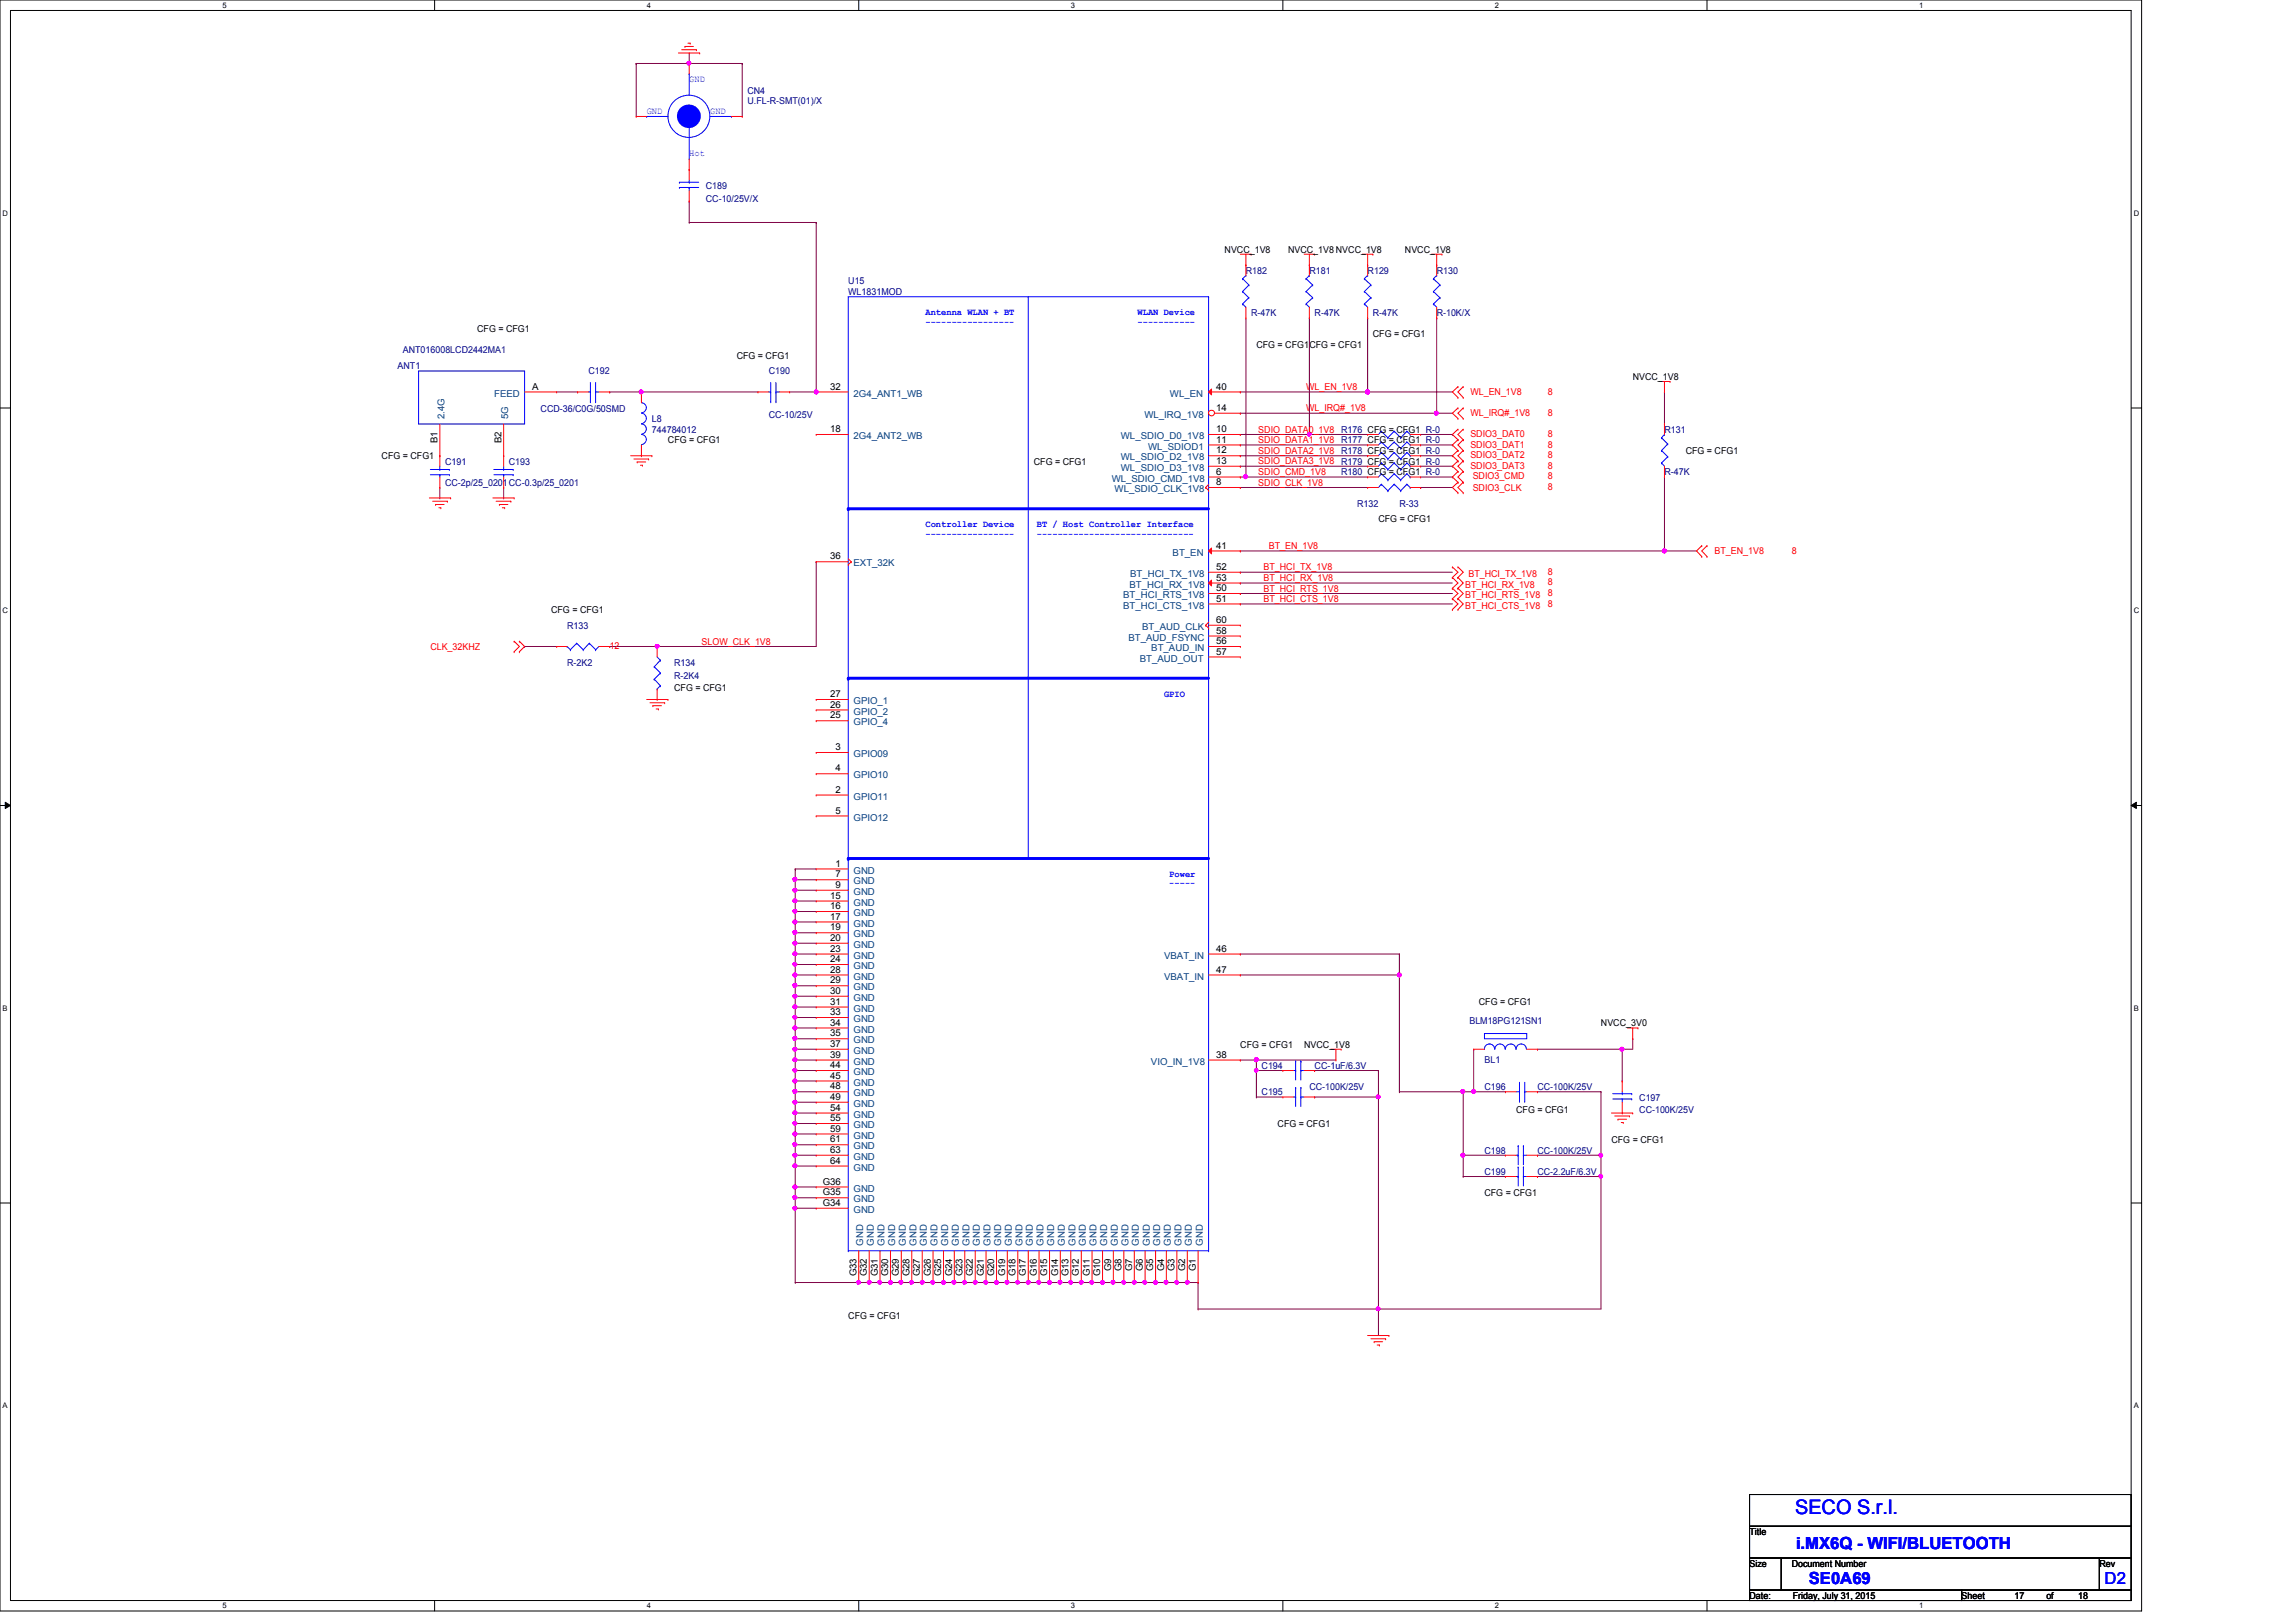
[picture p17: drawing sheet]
<svg xmlns="http://www.w3.org/2000/svg" width="297mm" height="210mm" viewBox="0 0 297 210" stroke-linecap="round" stroke-linejoin="round" font-family="sans-serif">
<defs><g id="words">
<text font-size="2.6" fill="#00f" x="232.2" y="196">SECO S.r.l.</text>
<g font-size="2.2" fill="#00f">
<text x="232.3" y="200.5">i.MX6Q - WIFI/BLUETOOTH</text>
<text x="234" y="204.9">SE0A69</text>
<text x="272.2" y="205">D2</text>
</g>
<g font-size="1.2" fill="#00f">
<text x="89.2" y="10.6">GND</text>
<text x="83.7" y="14.7">GND</text>
<text x="91.9" y="14.7">GND</text>
<text x="89.2" y="20.2">Hot</text>
<text x="119.7" y="40.8">Antenna WLAN + BT</text>
<text x="119.7" y="42">-----------------</text>
<text x="147.2" y="40.8">WLAN Device</text>
<text x="147.2" y="42">-----------</text>
<text x="119.7" y="68.2">Controller Device</text>
<text x="119.7" y="69.4">-----------------</text>
<text x="134.1" y="68.2">BT / Host Controller Interface</text>
<text x="134.1" y="69.4">------------------------------</text>
<text x="150.6" y="90.2">GPIO</text>
<text x="151.3" y="113.5">Power</text>
<text x="151.3" y="114.7">-----</text>
</g>
<g font-size="1.2" fill="#000080">
<text x="96.7" y="12.1">CN4</text>
<text x="96.7" y="13.5">U.FL-R-SMT(01)/X</text>
<text x="91.3" y="24.4">C189</text>
<text x="91.3" y="26.1">CC-10/25V/X</text>
<text x="161.2" y="35.4">R182</text>
<text x="169.4" y="35.4">R181</text>
<text x="176.9" y="35.4">R129</text>
<text x="185.8" y="35.4">R130</text>
<text x="109.7" y="36.8">U15</text>
<text x="109.7" y="38.1">WL1831MOD</text>
<text x="161.8" y="40.9">R-47K</text>
<text x="170.1" y="40.9">R-47K</text>
<text x="177.6" y="40.9">R-47K</text>
<text x="185.8" y="40.9">R-10K/X</text>
<text x="51.4" y="47.8">ANT1</text>
<text x="52.1" y="45.7">ANT016008LCD2442MA1</text>
<text x="69.9" y="53.3">CCD-36/C0G/50SMD</text>
<text x="76.1" y="48.4">C192</text>
<text x="99.4" y="48.4">C190</text>
<text x="84.3" y="54.6">L8</text>
<text x="84.3" y="56">744784012</text>
<text x="99.4" y="54.1">CC-10/25V</text>
<text x="173.5" y="56">R176 CFG = CFG1 R-0</text>
<text x="173.5" y="57.4">R177 CFG = CFG1 R-0</text>
<text x="173.5" y="58.7">R178 CFG = CFG1 R-0</text>
<text x="215.3" y="56">R131</text>
<text x="57.6" y="60.1">C191</text>
<text x="57.6" y="62.9">CC-2p/25_0201CC-0.3p/25_0201</text>
<text x="65.8" y="60.1">C193</text>
<text x="173.5" y="60.1">R179 CFG = CFG1 R-0</text>
<text x="173.5" y="61.5">R180 CFG = CFG1 R-0</text>
<text x="175.6" y="65.6">R132</text>
<text x="181" y="65.6">R-33</text>
<text x="215.3" y="61.5">R-47K</text>
<text x="73.4" y="81.4">R133</text>
<text x="73.4" y="86.1">R-2K2</text>
<text x="87.2" y="86.1">R134</text>
<text x="87.2" y="87.8">R-2K4</text>
<text x="190.1" y="132.5">BLM18PG121SN1</text>
<text x="192" y="137.6">BL1</text>
<text x="163.2" y="141.7">C195</text>
<text x="163.2" y="138.3">C194</text>
<text x="169.4" y="141">CC-100K/25V</text>
<text x="170.1" y="138.3">CC-1uF/6.3V</text>
<text x="192" y="141">C196</text>
<text x="198.9" y="141">CC-100K/25V</text>
<text x="212" y="142.4">C197</text>
<text x="192" y="149.3">C198</text>
<text x="198.9" y="149.3">CC-100K/25V</text>
<text x="212" y="144.1">CC-100K/25V</text>
<text x="192" y="152">C199</text>
<text x="198.9" y="152">CC-2.2uF/6.3V</text>
</g>
<g font-size="1.2">
<text x="158.4" y="32.7">NVCC_1V8</text>
<text x="166.6" y="32.7">NVCC_1V8 NVCC_1V8</text>
<text x="181.7" y="32.7">NVCC_1V8</text>
<text x="61.7" y="43">CFG = CFG1</text>
<text x="95.3" y="46.4">CFG = CFG1</text>
<text x="162.5" y="45">CFG = CFG1</text>
<text x="169.4" y="45">CFG = CFG1</text>
<text x="177.6" y="43.6">CFG = CFG1</text>
<text x="68.8" y="50.4">A</text>
<text x="107.4" y="50.4">32</text>
<text x="157.3" y="50.4">40</text>
<text x="157.3" y="53.2">14</text>
<text x="211.2" y="49.1">NVCC_1V8</text>
<text x="49.4" y="59.4">CFG = CFG1</text>
<text x="56.6" y="57.4" transform="rotate(-90 56.6 57.4)">B1</text>
<text x="64.9" y="57.4" transform="rotate(-90 64.9 57.4)">B2</text>
<text x="86.4" y="57.4">CFG = CFG1</text>
<text x="107.4" y="55.9">18</text>
<text x="157.3" y="55.9">10</text>
<text x="157.3" y="57.3">11</text>
<text x="157.3" y="58.7">12</text>
<text x="218.1" y="58.7">CFG = CFG1</text>
<text x="133.7" y="60.1">CFG = CFG1</text>
<text x="157.3" y="60">13</text>
<text x="157.3" y="61.4">6</text>
<text x="157.3" y="62.8">8</text>
<text x="157.3" y="71">41</text>
<text x="178.3" y="67.5">CFG = CFG1</text>
<text x="107.4" y="72.4">36</text>
<text x="157.3" y="75.1">53</text>
<text x="157.3" y="73.7">52</text>
<text x="157.3" y="76.5">50</text>
<text x="157.3" y="77.9">51</text>
<text x="71.3" y="79.3">CFG = CFG1</text>
<text x="157.3" y="80.6">60</text>
<text x="157.3" y="83.4">56</text>
<text x="157.3" y="82">58</text>
<text x="87.2" y="89.5">CFG = CFG1</text>
<text x="157.3" y="84.7">57</text>
<text x="107.4" y="93">25</text>
<text x="107.4" y="91.6">26</text>
<text x="107.4" y="90.2">27</text>
<text x="108.1" y="97.1">3</text>
<text x="108.1" y="99.8">4</text>
<text x="108.1" y="102.6">2</text>
<text x="108.1" y="105.3">5</text>
<text x="108.1" y="112.1">1</text>
<text x="108.1" y="113.5">7</text>
<text x="107.4" y="116.3">15</text>
<text x="107.4" y="117.6">16</text>
<text x="107.4" y="119">17</text>
<text x="108.1" y="114.9">9</text>
<text x="107.4" y="120.4">19</text>
<text x="107.4" y="121.8">20</text>
<text x="107.4" y="123.1">23</text>
<text x="107.4" y="124.5">24</text>
<text x="107.4" y="125.9">28</text>
<text x="157.3" y="123.1">46</text>
<text x="157.3" y="125.9">47</text>
<text x="107.4" y="127.3">29</text>
<text x="107.4" y="128.6">30</text>
<text x="107.4" y="130">31</text>
<text x="107.4" y="131.4">33</text>
<text x="191.3" y="130">CFG = CFG1</text>
<text x="107.4" y="132.7">34</text>
<text x="107.4" y="134.1">35</text>
<text x="107.4" y="135.5">37</text>
<text x="107.4" y="136.9">39</text>
<text x="157.3" y="136.9">38</text>
<text x="160.4" y="135.6">CFG = CFG1</text>
<text x="168.7" y="135.6">NVCC_1V8</text>
<text x="207.1" y="132.8">NVCC_3V0</text>
<text x="107.4" y="138.2">44</text>
<text x="107.4" y="139.6">45</text>
<text x="107.4" y="141">48</text>
<text x="107.4" y="142.3">49</text>
<text x="107.4" y="143.7">54</text>
<text x="107.4" y="145.1">55</text>
<text x="107.4" y="146.4">59</text>
<text x="107.4" y="147.8">61</text>
<text x="107.4" y="149.2">63</text>
<text x="165.3" y="145.8">CFG = CFG1</text>
<text x="196.1" y="144.1">CFG = CFG1</text>
<text x="208.4" y="147.9">CFG = CFG1</text>
<text x="106.4" y="153.3">G36</text>
<text x="106.4" y="154.7">G35</text>
<text x="107.4" y="150.6">64</text>
<text x="192" y="154.7">CFG = CFG1</text>
<text x="106.4" y="156">G34</text>
<text x="110.8" y="165.1" transform="rotate(-90 110.8 165.1)">G33</text>
<text x="112.1" y="165.1" transform="rotate(-90 112.1 165.1)">G32</text>
<text x="113.5" y="165.1" transform="rotate(-90 113.5 165.1)">G31</text>
<text x="114.9" y="165.1" transform="rotate(-90 114.9 165.1)">G30</text>
<text x="116.3" y="165.1" transform="rotate(-90 116.3 165.1)">G29</text>
<text x="117.6" y="165.1" transform="rotate(-90 117.6 165.1)">G28</text>
<text x="119" y="165.1" transform="rotate(-90 119 165.1)">G27</text>
<text x="120.4" y="165.1" transform="rotate(-90 120.4 165.1)">G26</text>
<text x="121.8" y="165.1" transform="rotate(-90 121.8 165.1)">G25</text>
<text x="123.1" y="165.1" transform="rotate(-90 123.1 165.1)">G24</text>
<text x="124.5" y="165.1" transform="rotate(-90 124.5 165.1)">G23</text>
<text x="125.9" y="165.1" transform="rotate(-90 125.9 165.1)">G22</text>
<text x="127.3" y="165.1" transform="rotate(-90 127.3 165.1)">G21</text>
<text x="128.6" y="165.1" transform="rotate(-90 128.6 165.1)">G20</text>
<text x="130" y="165.1" transform="rotate(-90 130 165.1)">G19</text>
<text x="131.4" y="165.1" transform="rotate(-90 131.4 165.1)">G18</text>
<text x="132.7" y="165.1" transform="rotate(-90 132.7 165.1)">G17</text>
<text x="134.1" y="165.1" transform="rotate(-90 134.1 165.1)">G16</text>
<text x="135.5" y="165.1" transform="rotate(-90 135.5 165.1)">G15</text>
<text x="136.9" y="165.1" transform="rotate(-90 136.9 165.1)">G14</text>
<text x="138.2" y="165.1" transform="rotate(-90 138.2 165.1)">G13</text>
<text x="139.6" y="165.1" transform="rotate(-90 139.6 165.1)">G12</text>
<text x="141" y="165.1" transform="rotate(-90 141 165.1)">G11</text>
<text x="142.3" y="165.1" transform="rotate(-90 142.3 165.1)">G10</text>
<text x="143.7" y="164.5" transform="rotate(-90 143.7 164.5)">G9</text>
<text x="145.1" y="164.5" transform="rotate(-90 145.1 164.5)">G8</text>
<text x="146.4" y="164.5" transform="rotate(-90 146.4 164.5)">G7</text>
<text x="147.8" y="164.5" transform="rotate(-90 147.8 164.5)">G6</text>
<text x="149.2" y="164.5" transform="rotate(-90 149.2 164.5)">G5</text>
<text x="150.6" y="164.5" transform="rotate(-90 150.6 164.5)">G4</text>
<text x="151.9" y="164.5" transform="rotate(-90 151.9 164.5)">G3</text>
<text x="153.3" y="164.5" transform="rotate(-90 153.3 164.5)">G2</text>
<text x="154.7" y="164.5" transform="rotate(-90 154.7 164.5)">G1</text>
<text x="109.7" y="170.6">CFG = CFG1</text>
<text x="226.3" y="198.6">Title</text>
<text x="226.3" y="202.7">Size</text>
<text x="231.8" y="202.7">Document Number</text>
<text x="271.6" y="202.7">Rev</text>
<text x="226.3" y="206.9">Date:</text>
<text x="231.9" y="206.9">Friday, July 31, 2015</text>
<text x="253.7" y="206.9">Sheet</text>
<text x="260.6" y="206.9">17</text>
<text x="264.7" y="206.9">of</text>
<text x="268.8" y="206.9">18</text>
</g>
<g font-size="1.2" fill="#004080">
<text x="63.9" y="51.3">FEED</text>
<text x="110.4" y="51.3">2G4_ANT1_WB</text>
<text x="151.3" y="51.3">WL_EN</text>
<text x="57.5" y="54.2" transform="rotate(-90 57.5 54.2)">2.4G</text>
<text x="65.7" y="54.2" transform="rotate(-90 65.7 54.2)">5G</text>
<text x="110.4" y="56.8">2G4_ANT2_WB</text>
<text x="145" y="56.8">WL_SDIO_D0_1V8</text>
<text x="145" y="59.6">WL_SDIO_D2_1V8</text>
<text x="148" y="54.1">WL_IRQ_1V8</text>
<text x="148.5" y="58.2">WL_SDIOD1</text>
<text x="143.8" y="62.3">WL_SDIO_CMD_1V8</text>
<text x="144.2" y="63.7">WL_SDIO_CLK_1V8</text>
<text x="145" y="60.9">WL_SDIO_D3_1V8</text>
<text x="151.7" y="71.9">BT_EN</text>
<text x="110.4" y="73.3">EXT_32K</text>
<text x="145.3" y="77.4">BT_HCI_RTS_1V8</text>
<text x="146.1" y="76">BT_HCI_RX_1V8</text>
<text x="146.2" y="74.6">BT_HCI_TX_1V8</text>
<text x="145.3" y="78.7">BT_HCI_CTS_1V8</text>
<text x="146" y="82.9">BT_AUD_FSYNC</text>
<text x="147.7" y="81.5">BT_AUD_CLK</text>
<text x="147.4" y="85.6">BT_AUD_OUT</text>
<text x="148.9" y="84.2">BT_AUD_IN</text>
<text x="110.4" y="93.9">GPIO_4</text>
<text x="110.4" y="92.5">GPIO_2</text>
<text x="110.4" y="91.1">GPIO_1</text>
<text x="110.4" y="98">GPIO09</text>
<text x="110.4" y="100.7">GPIO10</text>
<text x="110.4" y="103.5">GPIO11</text>
<text x="110.4" y="106.2">GPIO12</text>
<text x="110.4" y="113">GND</text>
<text x="110.4" y="114.4">GND</text>
<text x="110.4" y="115.8">GND</text>
<text x="110.4" y="117.2">GND</text>
<text x="110.4" y="118.5">GND</text>
<text x="110.4" y="119.9">GND</text>
<text x="110.4" y="121.3">GND</text>
<text x="110.4" y="122.6">GND</text>
<text x="110.4" y="124">GND</text>
<text x="110.4" y="125.4">GND</text>
<text x="150.6" y="124">VBAT_IN</text>
<text x="110.4" y="126.7">GND</text>
<text x="110.4" y="128.1">GND</text>
<text x="110.4" y="129.5">GND</text>
<text x="110.4" y="130.9">GND</text>
<text x="150.6" y="126.7">VBAT_IN</text>
<text x="110.4" y="132.2">GND</text>
<text x="110.4" y="133.6">GND</text>
<text x="110.4" y="135">GND</text>
<text x="110.4" y="136.4">GND</text>
<text x="110.4" y="137.8">GND</text>
<text x="148.9" y="137.8">VIO_IN_1V8</text>
<text x="110.4" y="139.1">GND</text>
<text x="110.4" y="140.5">GND</text>
<text x="110.4" y="141.9">GND</text>
<text x="110.4" y="143.2">GND</text>
<text x="110.4" y="144.6">GND</text>
<text x="110.4" y="146">GND</text>
<text x="110.4" y="147.3">GND</text>
<text x="110.4" y="148.7">GND</text>
<text x="110.4" y="150.1">GND</text>
<text x="110.4" y="151.5">GND</text>
<text x="110.4" y="154.2">GND</text>
<text x="110.4" y="155.6">GND</text>
<text x="110.4" y="156.9">GND</text>
<text x="111.7" y="161.2" transform="rotate(-90 111.7 161.2)">GND</text>
<text x="113" y="161.2" transform="rotate(-90 113 161.2)">GND</text>
<text x="114.4" y="161.2" transform="rotate(-90 114.4 161.2)">GND</text>
<text x="115.8" y="161.2" transform="rotate(-90 115.8 161.2)">GND</text>
<text x="117.2" y="161.2" transform="rotate(-90 117.2 161.2)">GND</text>
<text x="118.5" y="161.2" transform="rotate(-90 118.5 161.2)">GND</text>
<text x="119.9" y="161.2" transform="rotate(-90 119.9 161.2)">GND</text>
<text x="121.3" y="161.2" transform="rotate(-90 121.3 161.2)">GND</text>
<text x="122.6" y="161.2" transform="rotate(-90 122.6 161.2)">GND</text>
<text x="124" y="161.2" transform="rotate(-90 124 161.2)">GND</text>
<text x="125.4" y="161.2" transform="rotate(-90 125.4 161.2)">GND</text>
<text x="126.7" y="161.2" transform="rotate(-90 126.7 161.2)">GND</text>
<text x="128.1" y="161.2" transform="rotate(-90 128.1 161.2)">GND</text>
<text x="129.5" y="161.2" transform="rotate(-90 129.5 161.2)">GND</text>
<text x="130.9" y="161.2" transform="rotate(-90 130.9 161.2)">GND</text>
<text x="132.2" y="161.2" transform="rotate(-90 132.2 161.2)">GND</text>
<text x="133.6" y="161.2" transform="rotate(-90 133.6 161.2)">GND</text>
<text x="135" y="161.2" transform="rotate(-90 135 161.2)">GND</text>
<text x="136.4" y="161.2" transform="rotate(-90 136.4 161.2)">GND</text>
<text x="137.8" y="161.2" transform="rotate(-90 137.8 161.2)">GND</text>
<text x="139.1" y="161.2" transform="rotate(-90 139.1 161.2)">GND</text>
<text x="140.5" y="161.2" transform="rotate(-90 140.5 161.2)">GND</text>
<text x="141.9" y="161.2" transform="rotate(-90 141.9 161.2)">GND</text>
<text x="143.2" y="161.2" transform="rotate(-90 143.2 161.2)">GND</text>
<text x="144.6" y="161.2" transform="rotate(-90 144.6 161.2)">GND</text>
<text x="146" y="161.2" transform="rotate(-90 146 161.2)">GND</text>
<text x="147.3" y="161.2" transform="rotate(-90 147.3 161.2)">GND</text>
<text x="148.7" y="161.2" transform="rotate(-90 148.7 161.2)">GND</text>
<text x="150.1" y="161.2" transform="rotate(-90 150.1 161.2)">GND</text>
<text x="151.5" y="161.2" transform="rotate(-90 151.5 161.2)">GND</text>
<text x="152.8" y="161.2" transform="rotate(-90 152.8 161.2)">GND</text>
<text x="154.2" y="161.2" transform="rotate(-90 154.2 161.2)">GND</text>
<text x="155.6" y="161.2" transform="rotate(-90 155.6 161.2)">GND</text>
</g>
<g font-size="1.2" fill="#f00">
<text x="169" y="53.2">WL_IRQ#_1V8</text>
<text x="169" y="50.5">WL_EN_1V8</text>
<text x="190.2" y="51.1">WL_EN_1V8</text>
<text x="190.2" y="53.8">WL_IRQ#_1V8</text>
<text x="200.2" y="51.1">8</text>
<text x="200.2" y="53.8">8</text>
<text x="162.8" y="57.3">SDIO_DATA1_1V8</text>
<text x="162.8" y="58.7">SDIO_DATA2_1V8</text>
<text x="162.8" y="56">SDIO_DATA0_1V8</text>
<text x="190.2" y="56.6">SDIO3_DAT0</text>
<text x="190.2" y="59.3">SDIO3_DAT2</text>
<text x="190.2" y="57.9">SDIO3_DAT1</text>
<text x="200.2" y="56.6">8</text>
<text x="200.2" y="59.3">8</text>
<text x="200.2" y="57.9">8</text>
<text x="162.8" y="60.1">SDIO_DATA3_1V8</text>
<text x="162.8" y="61.5">SDIO_CMD_1V8</text>
<text x="162.8" y="62.8">SDIO_CLK_1V8</text>
<text x="190.2" y="60.7">SDIO3_DAT3</text>
<text x="190.5" y="62">SDIO3_CMD</text>
<text x="190.5" y="63.5">SDIO3_CLK</text>
<text x="200.2" y="62">8</text>
<text x="200.2" y="60.7">8</text>
<text x="200.2" y="63.4">8</text>
<text x="164.1" y="71">BT_EN_1V8</text>
<text x="221.8" y="71.6">BT_EN_1V8</text>
<text x="231.8" y="71.6">8</text>
<text x="163.4" y="73.8">BT_HCI_TX_1V8</text>
<text x="163.4" y="75.2">BT_HCI_RX_1V8</text>
<text x="163.4" y="76.5">BT_HCI_RTS_1V8</text>
<text x="163.4" y="77.9">BT_HCI_CTS_1V8</text>
<text x="189.5" y="77.4">BT_HCI_RTS_1V8</text>
<text x="189.5" y="76">BT_HCI_RX_1V8</text>
<text x="189.9" y="74.6">BT_HCI_TX_1V8</text>
<text x="200.2" y="77.1">8</text>
<text x="200.2" y="75.7">8</text>
<text x="200.2" y="74.4">8</text>
<text x="78.9" y="84">12</text>
<text x="90.8" y="83.4">SLOW_CLK_1V8</text>
<text x="189.5" y="78.7">BT_HCI_CTS_1V8</text>
<text x="200.2" y="78.5">8</text>
<text x="55.7" y="84.1">CLK_32KHZ</text>
</g>
<g font-size="1">
<text x="28.8" y="1">5</text>
<text x="83.7" y="1">4</text>
<text x="138.5" y="1">3</text>
<text x="193.4" y="1">2</text>
<text x="248.2" y="1">1</text>
<text x=".3" y="27.9">D</text>
<text x="276" y="27.9">D</text>
<text x=".3" y="79.4">C</text>
<text x="276" y="79.4">C</text>
<text x=".3" y="130.8">B</text>
<text x="276" y="130.8">B</text>
<text x=".3" y="182.2">A</text>
<text x="276" y="182.2">A</text>
<text x="28.8" y="208.1">5</text>
<text x="83.7" y="208.1">4</text>
<text x="138.5" y="208.1">3</text>
<text x="193.4" y="208.1">2</text>
<text x="248.2" y="208.1">1</text>
</g>
</g></defs>
<path d="M0 0h277v208.4h-277zM1.4 1.4h274.3v205.7h-274.3z" fill="none" stroke="#000" stroke-width=".13"/>
<g fill="#fff">
<path d="M28.8 .1h.5v1.1h-.5z"/>
<path d="M28.8 207.2h.5v1.1h-.5z"/>
</g>
<path d="M56.2 0v1.4M56.2 207.1v1.3" fill="none" stroke="#000" stroke-width=".13"/>
<g fill="#fff">
<path d="M83.7 .1h.5v1.1h-.5z"/>
<path d="M83.7 207.2h.5v1.1h-.5z"/>
</g>
<path d="M111.1 0v1.4M111.1 207.1v1.3" fill="none" stroke="#000" stroke-width=".13"/>
<g fill="#fff">
<path d="M138.5 .1h.6v1.1h-.6z"/>
<path d="M138.5 207.2h.6v1.1h-.6z"/>
</g>
<path d="M165.9 0v1.4M165.9 207.1v1.3" fill="none" stroke="#000" stroke-width=".13"/>
<g fill="#fff">
<path d="M193.4 .1h.5v1.1h-.5z"/>
<path d="M193.4 207.2h.5v1.1h-.5z"/>
</g>
<path d="M220.8 0v1.4M220.8 207.1v1.3" fill="none" stroke="#000" stroke-width=".13"/>
<g fill="#fff">
<path d="M248.2 .1h.6v1.1h-.6z"/>
<path d="M248.2 207.2h.6v1.1h-.6z"/>
<path d="M.3 27.1h.8v1.1h-.8z"/>
<path d="M276 27.1h.7v1.1h-.7z"/>
<path d="M.3 78.5h.8v1.1h-.8z"/>
<path d="M276 78.5h.7v1.1h-.7z"/>
</g>
<path d="M0 52.8h1.4M275.7 52.8h1.3" fill="none" stroke="#000" stroke-width=".13"/>
<g fill="#fff">
<path d="M.3 129.9h.7v1.1h-.7z"/>
<path d="M276 129.9h.6v1.1h-.6z"/>
</g>
<path d="M0 104.2h1.4M.7 103.8l.7 .4-.7 .4zM275.7 104.2l.7-.4v.8zM275.7 104.2h1.3" fill="none" stroke="#000" stroke-width=".13"/>
<path d="M.7 103.8l.7 .4-.7 .4zM275.7 104.2l.7-.4v.8z" fill="#000"/>
<g fill="#fff">
<path d="M.3 181.4h.7v1.1h-.7z"/>
<path d="M276 181.4h.6v1.1h-.6z"/>
</g>
<path d="M0 155.7h1.4M275.7 155.7h1.3" fill="none" stroke="#000" stroke-width=".13"/>
<path d="M189.3 141.3h.1M189.3 141.3v8.2" fill="none" stroke="#800040" stroke-width=".13"/>
<circle cx="189.2" cy="149.5" r=".26" fill="#f0f"/>
<circle cx="189.2" cy="149.5" r=".26" fill="none" stroke="#f0f" stroke-width=".13"/>
<circle cx="189.2" cy="141.2" r=".26" fill="#f0f"/>
<circle cx="189.2" cy="141.2" r=".26" fill="none" stroke="#f0f" stroke-width=".13"/>
<g fill="none" stroke="#800040" stroke-width=".13">
<path d="M89.2 6.9h.1M89.2 6.9v1.3M160.4 57.6h.1M160.4 59h.1M160.4 57.6h16.5M160.4 59h16.5M169.4 56.2h.1M169.4 56.2h7.5M160.4 60.3h.1M160.4 63.1h.1M160.4 60.3h16.5M160.4 63.1h16.5"/>
<path d="M161.2 61.7h.1M161.2 61.7h15.7M162.5 141.9h.1M162.5 141.9h3.4M178.3 141.9h.1M178.3 141.9v27.5M189.3 152.2h.1M189.3 149.5h.1M189.3 152.2h5.4M189.3 149.5h5.4M189.3 149.5v2.7"/>
</g>
<circle cx="178.3" cy="169.3" r=".25" fill="#f0f"/>
<circle cx="178.3" cy="169.3" r=".25" fill="none" stroke="#f0f" stroke-width=".13"/>
<circle cx="178.3" cy="141.9" r=".25" fill="#f0f"/>
<circle cx="178.3" cy="141.9" r=".25" fill="none" stroke="#f0f" stroke-width=".13"/>
<path d="M207.1 149.5h.1M207.1 141.3h.1M207.1 141.3v10.9" fill="none" stroke="#800040" stroke-width=".13"/>
<path d="M206.9 149.3l.2-.1 .2 .1-.1 .4h-.1h-.2z" fill-rule="evenodd" fill="#f0f"/>
<path d="M206.9 149.3l.2-.1 .2 .1-.1 .4h-.1h-.2z" fill="none" stroke="#f0f" stroke-width=".13"/>
<path d="M82.3 8.2h.1M82.3 8.2v6.9M178.3 138.5h.1M178.3 138.5v3.4M207.1 152.2h.1M207.1 152.2v17.2h-28.8M178.3 169.4h.1" fill="none" stroke="#800040" stroke-width=".13"/>
<path d="M206.9 152h.3l.1 .2-.1 .2h-.1h-.2z" fill-rule="evenodd" fill="#f0f"/>
<path d="M206.9 152h.3l.1 .2-.1 .2h-.1h-.2z" fill="none" stroke="#f0f" stroke-width=".13"/>
<path d="M89.2 8.2h.1M89.2 8.2h6.8M190.6 135.8h.1M190.6 135.8v5.5M178.3 169.4h.1M178.3 169.4v3.4" fill="none" stroke="#800040" stroke-width=".13"/>
<circle cx="89.1" cy="8.2" r=".25" fill="#f0f"/>
<circle cx="89.1" cy="8.2" r=".25" fill="none" stroke="#f0f" stroke-width=".13"/>
<path d="M96 8.2h.1M96 8.2v6.9M162.5 138.5h.1M162.5 138.5h3.4M190.6 141.3h.1M190.6 141.3h4.1" fill="none" stroke="#800040" stroke-width=".13"/>
<circle cx="190.6" cy="141.2" r=".26" fill="#f0f"/>
<circle cx="190.6" cy="141.2" r=".26" fill="none" stroke="#f0f" stroke-width=".13"/>
<path d="M160.4 53.5h.1M185.8 41.1h.1M185.8 41.1v12.4h-25.4M170.1 141.9h.1M170.1 141.9h8.2M198.9 141.3h.1M198.9 141.3h8.2" fill="none" stroke="#800040" stroke-width=".13"/>
<circle cx="185.8" cy="53.5" r=".26" fill="#f0f"/>
<circle cx="185.8" cy="53.5" r=".26" fill="none" stroke="#f0f" stroke-width=".13"/>
<path d="M162.5 137.2h.1M162.5 137.2h10.3M198.9 149.5h.1M198.9 149.5h8.2" fill="none" stroke="#800040" stroke-width=".13"/>
<path d="M162.3 136.9h.2l.2 .1-.1 .3-.1 .1-.2-.1z" fill-rule="evenodd" fill="#f0f"/>
<path d="M162.3 136.9h.2l.2 .1-.1 .3-.1 .1-.2-.1z" fill="none" stroke="#f0f" stroke-width=".13"/>
<path d="M82.3 8.2h.1M82.3 8.2h6.9M160.4 126.2h.1M160.4 126.2h20.6M162.5 138.5h.1M162.5 138.5v3.4M181 126.2h.1M181 126.2v15.1M198.9 152.2h.1M198.9 152.2h8.2" fill="none" stroke="#800040" stroke-width=".13"/>
<circle cx="181" cy="126.2" r=".26" fill="#f0f"/>
<circle cx="181" cy="126.2" r=".26" fill="none" stroke="#f0f" stroke-width=".13"/>
<g fill="none" stroke="#800040" stroke-width=".13">
<path d="M160.4 74h.1M160.4 75.4h.1M160.4 76.8h.1M160.4 78.1h.1M160.4 74h27.5M160.4 75.4h27.5M160.4 76.8h27.5M160.4 78.1h27.5M215.3 71.3h.1M215.3 71.3h4.2M160.4 123.4h.1M160.4 123.4h20.6"/>
<path d="M162.5 137.2h.1M162.5 137.2v1.3"/>
</g>
<path d="M162.3 138.3h.3l.1 .2-.1 .1-.1 .1-.2-.1z" fill-rule="evenodd" fill="#f0f"/>
<path d="M162.3 138.3h.3l.1 .2-.1 .1-.1 .1-.2-.1z" fill="none" stroke="#f0f" stroke-width=".13"/>
<path d="M105.6 28.8h.1M105.6 28.8v21.9M176.9 50.7h.1M176.9 50.7h11M170.1 138.5h.1M170.1 138.5h8.2M181 123.4h.1M181 123.4v2.8" fill="none" stroke="#800040" stroke-width=".13"/>
<circle cx="176.9" cy="50.7" r=".26" fill="#f0f"/>
<circle cx="176.9" cy="50.7" r=".26" fill="none" stroke="#f0f" stroke-width=".13"/>
<path d="M176.9 41.1h.1M176.9 41.1v9.6" fill="none" stroke="#800040" stroke-width=".13"/>
<circle cx="176.9" cy="50.7" r=".26" fill="#f0f"/>
<circle cx="176.9" cy="50.7" r=".26" fill="none" stroke="#f0f" stroke-width=".13"/>
<path d="M102.9 156.3h.1M102.9 156.3v9.6" fill="none" stroke="#800040" stroke-width=".13"/>
<circle cx="102.8" cy="156.3" r=".26" fill="#f0f"/>
<circle cx="102.8" cy="156.3" r=".26" fill="none" stroke="#f0f" stroke-width=".13"/>
<path d="M102.9 138.5h.1M102.9 139.9h.1M102.9 138.5v1.4M102.9 139.9h2.7" fill="none" stroke="#800040" stroke-width=".13"/>
<circle cx="102.8" cy="139.9" r=".26" fill="#f0f"/>
<circle cx="102.8" cy="139.9" r=".26" fill="none" stroke="#f0f" stroke-width=".13"/>
<path d="M102.9 141.3h.1M102.9 141.3h2.7" fill="none" stroke="#800040" stroke-width=".13"/>
<circle cx="102.8" cy="141.2" r=".26" fill="#f0f"/>
<circle cx="102.8" cy="141.2" r=".26" fill="none" stroke="#f0f" stroke-width=".13"/>
<path d="M102.9 142.6h.1M102.9 142.6h2.7" fill="none" stroke="#800040" stroke-width=".13"/>
<circle cx="102.8" cy="142.6" r=".26" fill="#f0f"/>
<circle cx="102.8" cy="142.6" r=".26" fill="none" stroke="#f0f" stroke-width=".13"/>
<path d="M102.9 112.4h.1M102.9 113.8h.1M102.9 112.4h2.7M102.9 113.8v1.4M102.9 142.6h.1M102.9 144h.1M102.9 142.6v1.4M102.9 144h2.7" fill="none" stroke="#800040" stroke-width=".13"/>
<circle cx="102.8" cy="144" r=".26" fill="#f0f"/>
<circle cx="102.8" cy="144" r=".26" fill="none" stroke="#f0f" stroke-width=".13"/>
<path d="M102.9 113.8h.1M102.9 113.8h2.7" fill="none" stroke="#800040" stroke-width=".13"/>
<circle cx="102.8" cy="113.8" r=".26" fill="#f0f"/>
<circle cx="102.8" cy="113.8" r=".26" fill="none" stroke="#f0f" stroke-width=".13"/>
<path d="M102.9 144h.1M102.9 145.4h.1M102.9 144v1.4M102.9 145.4h2.7" fill="none" stroke="#800040" stroke-width=".13"/>
<circle cx="102.8" cy="145.3" r=".25" fill="#f0f"/>
<circle cx="102.8" cy="145.3" r=".25" fill="none" stroke="#f0f" stroke-width=".13"/>
<path d="M102.9 115.2h.1M102.9 115.2h2.7" fill="none" stroke="#800040" stroke-width=".13"/>
<circle cx="102.8" cy="115.2" r=".26" fill="#f0f"/>
<circle cx="102.8" cy="115.2" r=".26" fill="none" stroke="#f0f" stroke-width=".13"/>
<path d="M102.9 146.7h.1M102.9 146.7h2.7" fill="none" stroke="#800040" stroke-width=".13"/>
<circle cx="102.8" cy="146.7" r=".26" fill="#f0f"/>
<circle cx="102.8" cy="146.7" r=".26" fill="none" stroke="#f0f" stroke-width=".13"/>
<path d="M102.9 115.2h.1M102.9 116.6h.1M102.9 115.2v1.4M102.9 116.6h2.7" fill="none" stroke="#800040" stroke-width=".13"/>
<circle cx="102.8" cy="116.5" r=".26" fill="#f0f"/>
<circle cx="102.8" cy="116.5" r=".26" fill="none" stroke="#f0f" stroke-width=".13"/>
<path d="M102.9 148.1h.1M102.9 148.1h2.7" fill="none" stroke="#800040" stroke-width=".13"/>
<circle cx="102.8" cy="148.1" r=".26" fill="#f0f"/>
<circle cx="102.8" cy="148.1" r=".26" fill="none" stroke="#f0f" stroke-width=".13"/>
<path d="M102.9 117.9h.1M102.9 117.9h2.7" fill="none" stroke="#800040" stroke-width=".13"/>
<circle cx="102.8" cy="117.9" r=".25" fill="#f0f"/>
<circle cx="102.8" cy="117.9" r=".25" fill="none" stroke="#f0f" stroke-width=".13"/>
<path d="M102.9 148.1h.1M102.9 149.5h.1M102.9 148.1v1.4M102.9 149.5h2.7" fill="none" stroke="#800040" stroke-width=".13"/>
<circle cx="102.8" cy="149.5" r=".26" fill="#f0f"/>
<circle cx="102.8" cy="149.5" r=".26" fill="none" stroke="#f0f" stroke-width=".13"/>
<path d="M102.9 119.3h.1M102.9 119.3h2.7" fill="none" stroke="#800040" stroke-width=".13"/>
<circle cx="102.8" cy="119.3" r=".26" fill="#f0f"/>
<circle cx="102.8" cy="119.3" r=".26" fill="none" stroke="#f0f" stroke-width=".13"/>
<path d="M102.9 149.5h.1M102.9 150.9h.1M102.9 149.5v1.4M102.9 150.9h2.7" fill="none" stroke="#800040" stroke-width=".13"/>
<circle cx="102.8" cy="150.8" r=".26" fill="#f0f"/>
<circle cx="102.8" cy="150.8" r=".26" fill="none" stroke="#f0f" stroke-width=".13"/>
<path d="M102.9 119.3h.1M102.9 119.3v1.4M102.9 120.7h.1M102.9 120.7h2.7" fill="none" stroke="#800040" stroke-width=".13"/>
<circle cx="102.8" cy="120.7" r=".26" fill="#f0f"/>
<circle cx="102.8" cy="120.7" r=".26" fill="none" stroke="#f0f" stroke-width=".13"/>
<path d="M102.9 122h.1M102.9 122v1.4M102.9 155h.1M102.9 156.3h.1M102.9 153.6h.1M102.9 155v1.3M102.9 156.3h2.7M102.9 153.6h2.7" fill="none" stroke="#800040" stroke-width=".13"/>
<circle cx="102.8" cy="153.6" r=".26" fill="#f0f"/>
<circle cx="102.8" cy="153.6" r=".26" fill="none" stroke="#f0f" stroke-width=".13"/>
<path d="M102.9 122h.1M102.9 122h2.7" fill="none" stroke="#800040" stroke-width=".13"/>
<circle cx="102.8" cy="122" r=".26" fill="#f0f"/>
<circle cx="102.8" cy="122" r=".26" fill="none" stroke="#f0f" stroke-width=".13"/>
<path d="M102.9 153.6h.1M102.9 155h.1M102.9 153.6v1.4M102.9 155h2.7" fill="none" stroke="#800040" stroke-width=".13"/>
<circle cx="102.8" cy="154.9" r=".26" fill="#f0f"/>
<circle cx="102.8" cy="154.9" r=".26" fill="none" stroke="#f0f" stroke-width=".13"/>
<path d="M102.9 123.4h.1M102.9 123.4h2.7" fill="none" stroke="#800040" stroke-width=".13"/>
<circle cx="102.8" cy="123.4" r=".26" fill="#f0f"/>
<circle cx="102.8" cy="123.4" r=".26" fill="none" stroke="#f0f" stroke-width=".13"/>
<path d="M102.9 123.4h.1M102.9 124.8h.1M102.9 123.4v1.4M102.9 124.8h2.7" fill="none" stroke="#800040" stroke-width=".13"/>
<circle cx="102.8" cy="124.8" r=".25" fill="#f0f"/>
<circle cx="102.8" cy="124.8" r=".25" fill="none" stroke="#f0f" stroke-width=".13"/>
<g fill="none" stroke="#800040" stroke-width=".13">
<path d="M102.9 116.6h.1M102.9 112.4h.1M102.9 117.9h.1M102.9 112.4v1.4M102.9 116.6v2.7M102.9 120.7h.1M102.9 126.2h.1M102.9 135.8h.1M102.9 134.4h.1M102.9 139.9h.1M102.9 124.8h.1M102.9 120.7v1.3"/>
<path d="M102.9 124.8v2.8M102.9 134.4v2.8M102.9 139.9v2.7M102.9 126.2h2.7M102.9 141.3h.1M102.9 145.4h.1M102.9 146.7h.1M102.9 145.4v2.7"/>
</g>
<circle cx="102.8" cy="126.2" r=".26" fill="#f0f"/>
<circle cx="102.8" cy="126.2" r=".26" fill="none" stroke="#f0f" stroke-width=".13"/>
<path d="M102.9 127.6h.1M102.9 127.6h2.7" fill="none" stroke="#800040" stroke-width=".13"/>
<circle cx="102.8" cy="127.5" r=".26" fill="#f0f"/>
<circle cx="102.8" cy="127.5" r=".26" fill="none" stroke="#f0f" stroke-width=".13"/>
<path d="M102.9 127.6h.1M102.9 128.9h.1M102.9 127.6v1.3M102.9 128.9h2.7" fill="none" stroke="#800040" stroke-width=".13"/>
<circle cx="102.8" cy="128.9" r=".26" fill="#f0f"/>
<circle cx="102.8" cy="128.9" r=".26" fill="none" stroke="#f0f" stroke-width=".13"/>
<path d="M102.9 128.9h.1M102.9 130.3h.1M102.9 128.9v1.4M102.9 130.3h2.7" fill="none" stroke="#800040" stroke-width=".13"/>
<circle cx="102.8" cy="130.3" r=".26" fill="#f0f"/>
<circle cx="102.8" cy="130.3" r=".26" fill="none" stroke="#f0f" stroke-width=".13"/>
<path d="M102.9 130.3h.1M102.9 131.7h.1M102.9 130.3v1.4M102.9 131.7h2.7" fill="none" stroke="#800040" stroke-width=".13"/>
<circle cx="102.8" cy="131.6" r=".25" fill="#f0f"/>
<circle cx="102.8" cy="131.6" r=".25" fill="none" stroke="#f0f" stroke-width=".13"/>
<path d="M102.9 131.7h.1M102.9 133h.1M102.9 131.7v1.3M102.9 133h2.7" fill="none" stroke="#800040" stroke-width=".13"/>
<circle cx="102.8" cy="133" r=".26" fill="#f0f"/>
<circle cx="102.8" cy="133" r=".26" fill="none" stroke="#f0f" stroke-width=".13"/>
<path d="M102.9 133h.1M102.9 134.4h.1M102.9 133v1.4M102.9 134.4h2.7" fill="none" stroke="#800040" stroke-width=".13"/>
<circle cx="102.8" cy="134.4" r=".26" fill="#f0f"/>
<circle cx="102.8" cy="134.4" r=".26" fill="none" stroke="#f0f" stroke-width=".13"/>
<path d="M102.9 135.8h.1M102.9 135.8h2.7" fill="none" stroke="#800040" stroke-width=".13"/>
<circle cx="102.8" cy="135.8" r=".26" fill="#f0f"/>
<circle cx="102.8" cy="135.8" r=".26" fill="none" stroke="#f0f" stroke-width=".13"/>
<path d="M102.9 137.2h.1M102.9 137.2h2.7" fill="none" stroke="#800040" stroke-width=".13"/>
<circle cx="102.8" cy="137.1" r=".26" fill="#f0f"/>
<circle cx="102.8" cy="137.1" r=".26" fill="none" stroke="#f0f" stroke-width=".13"/>
<path d="M102.9 137.2h.1M102.9 138.5h.1M102.9 137.2v1.3M102.9 138.5h2.7" fill="none" stroke="#800040" stroke-width=".13"/>
<circle cx="102.8" cy="138.5" r=".25" fill="#f0f"/>
<circle cx="102.8" cy="138.5" r=".25" fill="none" stroke="#f0f" stroke-width=".13"/>
<path d="M102.9 150.9h.1M102.9 150.9v2.7M153.6 165.9h.1M153.6 165.9h1.4" fill="none" stroke="#800040" stroke-width=".13"/>
<circle cx="153.6" cy="165.9" r=".25" fill="#f0f"/>
<circle cx="153.6" cy="165.9" r=".25" fill="none" stroke="#f0f" stroke-width=".13"/>
<path d="M102.9 165.9h.1M102.9 165.9h8.2" fill="none" stroke="#800040" stroke-width=".13"/>
<path d="M110.9 165.8h.3l.1 .1-.1 .2-.2 .1-.1-.1z" fill-rule="evenodd" fill="#f0f"/>
<path d="M110.9 165.8h.3l.1 .1-.1 .2-.2 .1-.1-.1z" fill="none" stroke="#f0f" stroke-width=".13"/>
<path d="M116.6 165.9h.1M116.6 165.9h1.3" fill="none" stroke="#800040" stroke-width=".13"/>
<path d="M117.7 165.8h.4l.1 .1-.1 .2-.2 .1-.2-.1z" fill-rule="evenodd" fill="#f0f"/>
<path d="M117.7 165.8h.4l.1 .1-.1 .2-.2 .1-.2-.1z" fill="none" stroke="#f0f" stroke-width=".13"/>
<circle cx="116.5" cy="165.9" r=".25" fill="#f0f"/>
<circle cx="116.5" cy="165.9" r=".25" fill="none" stroke="#f0f" stroke-width=".13"/>
<path d="M111.1 165.9h.1M111.1 165.9h1.3M123.4 165.9h.1M123.4 165.9h2.8M124.8 165.9h.1M130.3 165.9h.1M130.3 165.9h1.4M133 165.9h.1M133 165.9h1.4M148.1 165.9h.1M148.1 165.9h1.4" fill="none" stroke="#800040" stroke-width=".13"/>
<circle cx="126.2" cy="165.9" r=".25" fill="#f0f"/>
<circle cx="126.2" cy="165.9" r=".25" fill="none" stroke="#f0f" stroke-width=".13"/>
<path d="M124.6 165.8h.3l.1 .1-.1 .2-.1 .1-.2-.1z" fill-rule="evenodd" fill="#f0f"/>
<path d="M124.6 165.8h.3l.1 .1-.1 .2-.1 .1-.2-.1z" fill="none" stroke="#f0f" stroke-width=".13"/>
<path d="M134.4 165.9h.1M134.4 165.9h2.8M135.8 165.9h.1M141.3 165.9h.1M141.3 165.9h1.3" fill="none" stroke="#800040" stroke-width=".13"/>
<circle cx="135.8" cy="165.9" r=".25" fill="#f0f"/>
<circle cx="135.8" cy="165.9" r=".25" fill="none" stroke="#f0f" stroke-width=".13"/>
<circle cx="134.4" cy="165.9" r=".25" fill="#f0f"/>
<circle cx="134.4" cy="165.9" r=".25" fill="none" stroke="#f0f" stroke-width=".13"/>
<path d="M149.5 165.9h.1M149.5 165.9h1.4" fill="none" stroke="#800040" stroke-width=".13"/>
<circle cx="150.8" cy="165.9" r=".25" fill="#f0f"/>
<circle cx="150.8" cy="165.9" r=".25" fill="none" stroke="#f0f" stroke-width=".13"/>
<circle cx="149.5" cy="165.9" r=".25" fill="#f0f"/>
<circle cx="149.5" cy="165.9" r=".25" fill="none" stroke="#f0f" stroke-width=".13"/>
<path d="M112.4 165.9h.1M112.4 165.9h1.4" fill="none" stroke="#800040" stroke-width=".13"/>
<circle cx="113.8" cy="165.9" r=".25" fill="#f0f"/>
<circle cx="113.8" cy="165.9" r=".25" fill="none" stroke="#f0f" stroke-width=".13"/>
<circle cx="112.4" cy="165.9" r=".25" fill="#f0f"/>
<circle cx="112.4" cy="165.9" r=".25" fill="none" stroke="#f0f" stroke-width=".13"/>
<path d="M119.3 165.9h.1M119.3 165.9h1.4M126.2 165.9h.1M126.2 165.9h1.4M142.6 165.9h.1M142.6 165.9h1.4" fill="none" stroke="#800040" stroke-width=".13"/>
<circle cx="144" cy="165.9" r=".25" fill="#f0f"/>
<circle cx="144" cy="165.9" r=".25" fill="none" stroke="#f0f" stroke-width=".13"/>
<circle cx="142.6" cy="165.9" r=".25" fill="#f0f"/>
<circle cx="142.6" cy="165.9" r=".25" fill="none" stroke="#f0f" stroke-width=".13"/>
<path d="M145.4 165.9h.1M145.4 165.9h1.3" fill="none" stroke="#800040" stroke-width=".13"/>
<circle cx="146.7" cy="165.9" r=".25" fill="#f0f"/>
<circle cx="146.7" cy="165.9" r=".25" fill="none" stroke="#f0f" stroke-width=".13"/>
<path d="M145.2 165.8h.3l.1 .1-.1 .2-.2 .1-.1-.1z" fill-rule="evenodd" fill="#f0f"/>
<path d="M145.2 165.8h.3l.1 .1-.1 .2-.2 .1-.1-.1z" fill="none" stroke="#f0f" stroke-width=".13"/>
<path d="M137.2 165.9h.1M137.2 165.9h1.3" fill="none" stroke="#800040" stroke-width=".13"/>
<circle cx="137.1" cy="165.9" r=".25" fill="#f0f"/>
<circle cx="137.1" cy="165.9" r=".25" fill="none" stroke="#f0f" stroke-width=".13"/>
<path d="M150.9 165.9h.1M150.9 165.9h1.3" fill="none" stroke="#800040" stroke-width=".13"/>
<path d="M152 165.8h.4v.1v.2l-.2 .1-.2-.1z" fill-rule="evenodd" fill="#f0f"/>
<path d="M152 165.8h.4v.1v.2l-.2 .1-.2-.1z" fill="none" stroke="#f0f" stroke-width=".13"/>
<path d="M113.8 165.9h.1M113.8 165.9h1.4" fill="none" stroke="#800040" stroke-width=".13"/>
<circle cx="115.2" cy="165.9" r=".25" fill="#f0f"/>
<circle cx="115.2" cy="165.9" r=".25" fill="none" stroke="#f0f" stroke-width=".13"/>
<path d="M120.7 165.9h.1M120.7 165.9h1.3" fill="none" stroke="#800040" stroke-width=".13"/>
<circle cx="120.7" cy="165.9" r=".25" fill="#f0f"/>
<circle cx="120.7" cy="165.9" r=".25" fill="none" stroke="#f0f" stroke-width=".13"/>
<path d="M127.6 165.9h.1M127.6 165.9h1.3" fill="none" stroke="#800040" stroke-width=".13"/>
<circle cx="127.5" cy="165.9" r=".25" fill="#f0f"/>
<circle cx="127.5" cy="165.9" r=".25" fill="none" stroke="#f0f" stroke-width=".13"/>
<path d="M144 165.9h.1M144 165.9h1.4M146.7 165.9h.1M146.7 165.9h1.4" fill="none" stroke="#800040" stroke-width=".13"/>
<circle cx="148.1" cy="165.9" r=".25" fill="#f0f"/>
<circle cx="148.1" cy="165.9" r=".25" fill="none" stroke="#f0f" stroke-width=".13"/>
<path d="M138.5 165.9h.1M138.5 165.9h1.4" fill="none" stroke="#800040" stroke-width=".13"/>
<circle cx="139.9" cy="165.9" r=".25" fill="#f0f"/>
<circle cx="139.9" cy="165.9" r=".25" fill="none" stroke="#f0f" stroke-width=".13"/>
<path d="M138.3 165.8h.3l.1 .1-.1 .2-.1 .1-.2-.1z" fill-rule="evenodd" fill="#f0f"/>
<path d="M138.3 165.8h.3l.1 .1-.1 .2-.1 .1-.2-.1z" fill="none" stroke="#f0f" stroke-width=".13"/>
<path d="M115.2 165.9h.1M115.2 165.9h1.4M117.9 165.9h.1M117.9 165.9h1.4M152.2 165.9h.1M152.2 165.9h1.4" fill="none" stroke="#800040" stroke-width=".13"/>
<circle cx="119.3" cy="165.9" r=".25" fill="#f0f"/>
<circle cx="119.3" cy="165.9" r=".25" fill="none" stroke="#f0f" stroke-width=".13"/>
<path d="M122 165.9h.1M122 165.9h1.4" fill="none" stroke="#800040" stroke-width=".13"/>
<circle cx="123.4" cy="165.9" r=".25" fill="#f0f"/>
<circle cx="123.4" cy="165.9" r=".25" fill="none" stroke="#f0f" stroke-width=".13"/>
<circle cx="122" cy="165.9" r=".25" fill="#f0f"/>
<circle cx="122" cy="165.9" r=".25" fill="none" stroke="#f0f" stroke-width=".13"/>
<path d="M128.9 165.9h.1M128.9 165.9h1.4" fill="none" stroke="#800040" stroke-width=".13"/>
<circle cx="130.3" cy="165.9" r=".25" fill="#f0f"/>
<circle cx="130.3" cy="165.9" r=".25" fill="none" stroke="#f0f" stroke-width=".13"/>
<circle cx="128.9" cy="165.9" r=".25" fill="#f0f"/>
<circle cx="128.9" cy="165.9" r=".25" fill="none" stroke="#f0f" stroke-width=".13"/>
<path d="M131.7 165.9h.1M131.7 165.9h1.3" fill="none" stroke="#800040" stroke-width=".13"/>
<circle cx="133" cy="165.9" r=".25" fill="#f0f"/>
<circle cx="133" cy="165.9" r=".25" fill="none" stroke="#f0f" stroke-width=".13"/>
<path d="M131.5 165.8h.3l.1 .1-.1 .2-.2 .1-.1-.1z" fill-rule="evenodd" fill="#f0f"/>
<path d="M131.5 165.8h.3l.1 .1-.1 .2-.2 .1-.1-.1z" fill="none" stroke="#f0f" stroke-width=".13"/>
<path d="M139.9 165.9h.1M139.9 165.9h1.4" fill="none" stroke="#800040" stroke-width=".13"/>
<circle cx="141.2" cy="165.9" r=".25" fill="#f0f"/>
<circle cx="141.2" cy="165.9" r=".25" fill="none" stroke="#f0f" stroke-width=".13"/>
<path d="M185.8 53.5h.1M185.8 53.5h2.1M183.8 63.1h.1M183.8 63.1h4.1M160.4 137.2h.1M160.4 137.2h2.1M155 169.4h.1M155 165.9h.1M155 169.4h23.3M155 165.9v3.5" fill="none" stroke="#800040" stroke-width=".13"/>
<path d="M162.3 136.9h.2l.2 .1-.1 .3-.1 .1-.2-.1z" fill-rule="evenodd" fill="#f0f"/>
<path d="M162.3 136.9h.2l.2 .1-.1 .3-.1 .1-.2-.1z" fill="none" stroke="#f0f" stroke-width=".13"/>
<path d="M160.4 71.3h.1M215.3 61.7h.1M215.3 61.7v9.6h-54.9" fill="none" stroke="#800040" stroke-width=".13"/>
<circle cx="215.3" cy="71.3" r=".26" fill="#f0f"/>
<circle cx="215.3" cy="71.3" r=".26" fill="none" stroke="#f0f" stroke-width=".13"/>
<path d="M89.2 28.8h.1M89.2 26h.1M89.2 28.8h16.4M89.2 26v2.8M215.3 54.9h.1M215.3 50.7v4.2M209.8 135.8h.1M211.2 134.4h.1M211.2 134.4v1.4h-1.4" fill="none" stroke="#800040" stroke-width=".13"/>
<circle cx="209.8" cy="135.8" r=".26" fill="#f0f"/>
<circle cx="209.8" cy="135.8" r=".26" fill="none" stroke="#f0f" stroke-width=".13"/>
<path d="M72 50.7h2.7M74.7 50.7h.1M83 50.7h.1M83 50.7h15M198.9 135.8h.1M198.9 135.8h10.9v4.1M209.8 139.9h.1" fill="none" stroke="#800040" stroke-width=".13"/>
<circle cx="82.9" cy="50.7" r=".26" fill="#f0f"/>
<circle cx="82.9" cy="50.7" r=".26" fill="none" stroke="#f0f" stroke-width=".13"/>
<path d="M78.9 50.7h.1M78.9 50.7h4.1M102.2 50.7h3.4M105.6 50.7h.1M56.9 64.4h.1M56.9 63.1v1.3M65.2 64.4h.1M65.2 63.1v1.3" fill="none" stroke="#800040" stroke-width=".13"/>
<circle cx="105.6" cy="50.7" r=".26" fill="#f0f"/>
<circle cx="105.6" cy="50.7" r=".26" fill="none" stroke="#f0f" stroke-width=".13"/>
<path d="M67.9 83.7h.1M67.9 83.7h4.1M78.9 83.7h.1M78.9 83.7h26.7M85 83.7h.1" fill="none" stroke="#800040" stroke-width=".13"/>
<circle cx="85" cy="83.6" r=".25" fill="#f0f"/>
<circle cx="85" cy="83.6" r=".25" fill="none" stroke="#f0f" stroke-width=".13"/>
<g fill="none" stroke="#800040" stroke-width=".13">
<path d="M160.4 50.7h.1M160.4 50.7h16.5M169.4 41.1h.1M169.4 41.1v15.1M183.8 56.2h4.1M183.8 57.6h4.1M183.8 59h4.1M187.9 56.2h.1M187.9 57.6h.1M187.9 59h.1M105.6 72.7h.1M105.6 72.7v11"/>
<path d="M183.8 60.3h4.1M183.8 61.7h4.1M187.9 60.3h.1M187.9 61.7h.1M181 141.3h.1M181 141.3h9.6M189.3 141.3h.1"/>
</g>
<path d="M169.2 56h.3l.1 .2-.1 .2h-.2h-.1z" fill-rule="evenodd" fill="#f0f"/>
<path d="M169.2 56h.3l.1 .2-.1 .2h-.2h-.1z" fill="none" stroke="#f0f" stroke-width=".13"/>
<path d="M160.4 56.2h.1M160.4 56.2h9M161.2 41.1v20.6M161.2 61.7h.1" fill="none" stroke="#800040" stroke-width=".13"/>
<circle cx="161.1" cy="61.7" r=".26" fill="#f0f"/>
<circle cx="161.1" cy="61.7" r=".26" fill="none" stroke="#f0f" stroke-width=".13"/>
<path d="M160.4 61.7h.1M160.4 61.7h.8" fill="none" stroke="#800040" stroke-width=".13"/>
<g fill="none" stroke="#f00" stroke-width=".13">
<path d="M87.8 6.9h2.7M88.2 6.4h1.9M88.6 6h.1M88.6 6h1.1M89 5.6h.3M89.3 5.6h.1M90.1 6.4h.1M90.5 6.9h.1M160.4 32.9h1.4M161.2 34.3h.1M161.2 32.9v1.4M161.8 32.9h.1"/>
<path d="M168.7 32.9h1.4M169.4 34.3h.1M169.4 32.9v1.4M170.1 32.9h.1M176.2 32.9h1.4M176.9 34.3h.1M176.9 32.9v1.4M177.6 32.9h.1M185.2 32.9h1.3M185.8 34.3h.1M185.8 32.9v2.7M185.8 39.8v1.3"/>
<path d="M186.5 32.9h.1M56.9 59h.1M56.9 54.9v4.1M65.2 59h.1M65.2 54.9v5.4M67.9 50.7h4.1M72 50.7h.1M74.7 50.7h.1M74.7 50.7h1.4M77.5 50.7h1.4M78.9 50.7h.1M81.6 59h2.7"/>
<path d="M82 59.4h1.9M82.4 59.8h.1M82.4 59.8h1.1M83 50.7h.1M83 59h.1M83 50.7v1.4M83 57.6v1.4M83.9 59.4h.1M84.3 59h.1M185.8 41.1h.1M188.6 56.9h.1M188.6 55.5h.1"/>
<path d="M188.6 59.6h.1M188.6 58.3h.1M188.6 51.4h.1M188.6 50h.1M188.6 54.1h.1M188.6 52.8h.1M188.6 55.5l-.7 .7 .7 .7M188.6 58.3l-.7 .7 .7 .6M188.6 56.9l-.7 .7 .7 .7M188.6 59.6l-.7 .7 .7 .7M188.6 50l-.7 .7 .7 .7M188.6 52.8l-.7 .7 .7 .6"/>
<path d="M189.3 55.5h.1M189.3 56.9h.1M189.3 58.3h.1M189.3 59.6h.1M189.3 50h.1M189.3 51.4h.1M189.3 52.8h.1M189.3 54.1h.1M189.3 55.5l-.7 .7 .7 .7M189.3 58.3l-.7 .7 .7 .6M189.3 56.9l-.7 .7 .7 .7M189.3 59.6l-.7 .7 .7 .7"/>
<path d="M189.3 50l-.7 .7 .7 .7M189.3 52.8l-.7 .7 .7 .6M214.6 49.4h1.4M215.3 50.7h.1M215.3 49.4v1.3M216 49.4h.1M55.5 64.4h2.8M56 64.9h1.9M56.3 65.3h.1M56.3 65.3h1.1M56.8 65.7h.2M57 65.7h.1"/>
<path d="M57.9 64.9h.1M58.3 64.4h.1M63.8 64.4h2.7M64.2 64.9h1.9M64.6 65.3h.1M64.6 65.3h1.1M65 65.7h.3M65.2 63.1h.1M65.2 61.7v1.4M65.3 65.7h.1M66.1 64.9h.1M66.5 64.4h.1"/>
<path d="M82.8 60.2h.3M83.1 60.2h.1M176.9 63.1h.1M176.9 63.1h1.4M182.4 63.1h1.4M183.8 63.1h.1M187.9 76.1h.1M187.9 77.5h.1M187.9 78.9h.1M187.9 74.7h.1M187.9 73.4h.1M187.9 76.1l.7 .7-.7 .7"/>
<path d="M187.9 77.5l.7 .6-.7 .8M187.9 74.7l.7 .7-.7 .7M187.9 73.4l.7 .6-.7 .7M188.6 62.4h.1M188.6 61h.1M188.6 63.8h.1M188.6 76.1h.1M188.6 77.5h.1M188.6 78.9h.1M188.6 74.7h.1M188.6 73.4h.1M188.6 61l-.7 .7 .7 .7"/>
<path d="M188.6 62.4l-.7 .7 .7 .7M188.6 76.1l.7 .7-.7 .7M188.6 77.5l.7 .6-.7 .8M188.6 74.7l.7 .7-.7 .7M188.6 73.4l.7 .6-.7 .7M189.3 61h.1M189.3 62.4h.1M189.3 63.8h.1M189.3 61l-.7 .7 .7 .7M189.3 62.4l-.7 .7 .7 .7M220.1 72h.1M220.1 70.6h.1"/>
<path d="M220.1 70.6l-.6 .7 .6 .7M220.8 70.6h.1M220.8 72h.1M220.8 70.6l-.7 .7 .7 .7M66.5 84.3h.1M66.5 83h.1M66.5 83l.7 .7-.7 .6M67.2 83h.1M67.2 84.3h.1M67.2 83l.7 .7-.7 .6M83.7 90.5h2.7M84.1 90.9h1.9"/>
<path d="M84.5 91.3h.1M84.5 91.3h1.1M84.9 91.7h.3M85.2 91.7h.1M86 90.9h.1M86.4 90.5h.1M172.1 135.8h1.4M172.8 137.2h.1M172.8 135.8v1.4M173.5 135.8h.1M190.6 135.8h.1M190.6 135.8h1.4"/>
<path d="M197.5 135.8h1.4M198.9 135.8h.1M210.5 133h1.4M211.2 134.4h.1M211.2 133v1.4M211.9 133h.1M208.4 144h2.8M208.9 144.4h1.9M209.3 144.8h.1M209.3 144.8h1.1M209.7 145.2h.3M210 145.2h.1"/>
<path d="M210.8 144.4h.1M211.2 144h.1M176.9 172.8h2.8M177.3 173.2h1.9M177.8 173.6h.1M177.8 173.6h1.1M178.1 174h.3M178.4 174h.1M179.2 173.2h.1M179.7 172.8h.1"/>
</g>
<path d="M226.3 193.4h49.4v4.1h-49.4zM226.3 197.5h49.4v4.1h-49.4zM226.3 201.6h4.1v4.1h-4.1zM226.3 205.7h27.4v1.4h-27.4zM230.4 201.6h41.2v4.1h-41.2zM253.7 205.7h22v1.4h-22zM271.6 201.6h4.1v4.1h-4.1z" fill="none" stroke="#000" stroke-width=".13"/>
<g fill="none" stroke="#00f" stroke-width=".13">
<path d="M185.4 39.3h.1M185.4 37.7h.1M185.4 36.1h.1M185.4 39.3l.4 .5M185.4 37.7l.9 .8M185.4 36.1l.9 .8M185.8 35.6h.1M185.8 35.6l-.4 .5M186.3 38.5h.1M186.3 36.9h.1M186.3 38.5l-.9 .8M186.3 36.9l-.9 .8"/>
<path d="M54.1 48h13.8v6.9h-13.8zM76.1 50.7h.3M76.4 50.7h.1M76.4 52h.1M76.4 49.5v2.5M77 52h.1M77 50.7h.1M77 50.7h.5M77 49.5v2.5M83 52.1a.66 .66 0 0 1 .6 .7 .66 .66 0 0 1-.6 .6M83 53.5a.68 .68 0 0 1 .6 .6 .68 .68 0 0 1-.6 .7M83 54.9a.66 .66 0 0 1 .6 .6 .66 .66 0 0 1-.6 .7"/>
<path d="M83 56.2a.66 .66 0 0 1 .6 .7 .66 .66 0 0 1-.6 .6M63.9 60.7h2.5M63.9 61.4h2.5M65.2 61.4h.1M65.2 60.7h.1M65.2 60.3v.4M65.2 61.4v.3M66.4 60.7h.1M66.4 61.4h.1M178.7 62.7h.1M178.7 62.7l-.4 .4M178.7 62.7l.8 .8"/>
<path d="M179.5 63.5h.1M180.3 62.7h.1M180.3 62.7l-.8 .8M180.3 62.7l.9 .8M181.2 63.5h.1M182 62.7h.1M182 62.7l-.8 .8M182 62.7l.4 .4M182.4 63.1h.1M192 133.7h5.5v.7h-5.5zM192 135.8a.66 .66 0 0 1 .7-.7 .66 .66 0 0 1 .6 .7M193.4 135.8a.66 .66 0 0 1 .6-.7 .66 .66 0 0 1 .7 .7"/>
<path d="M194.7 135.8a.68 .68 0 0 1 .7-.7 .68 .68 0 0 1 .7 .7M196.1 135.8a.66 .66 0 0 1 .7-.7 .66 .66 0 0 1 .6 .7"/>
<circle cx="89.1" cy="15" r="2.72"/>
</g>
<circle cx="89.1" cy="15" r="1.34" fill="#00f"/>
<g fill="none" stroke="#00f" stroke-width=".38">
<path d="M109.7 111.1h46.6"/>
<circle cx="89.1" cy="15" r="1.34"/>
</g>
<g fill="none" stroke="#00f" stroke-width=".13">
<path d="M83.7 15.1h.1M83.7 15.1h2.7M89.2 9.6h.1M89.2 9.6v2.7M89.2 15.1v5.5M91.9 15.1h2.7M94.6 15.1h.1M89.2 20.6h.1M169 39.3h.1M169 37.7h.1M169 36.1h.1M169 39.3l.4 .5"/>
<path d="M169 37.7l.8 .8M169 36.1l.8 .8M169.4 35.6h.1M169.4 35.6l-.4 .5M169.8 38.5h.1M169.8 36.9h.1M169.8 38.5l-.8 .8M169.8 36.9l-.8 .8M214.9 59.9h.1M214.9 58.3h.1M214.9 56.6h.1M214.9 59.9l.4 .4"/>
<path d="M214.9 58.3l.8 .8M214.9 56.6l.8 .8M215.3 56.2h.1M215.3 56.2l-.4 .4M215.7 59.1h.1M215.7 57.4h.1M215.7 59.1l-.8 .8M215.7 57.4l-.8 .9M196.1 152.2h.3M196.4 152.2h.1M196.4 151h.1M196.4 151v2.5"/>
<path d="M197.1 151h.1M197.1 152.2h.1M197.1 152.2h.4M197.1 151v2.5"/>
</g>
<g fill="none" stroke="#f00" stroke-width=".13">
<path d="M82.3 15.1h.1M82.3 15.1h1.4M89.2 8.2h.1M89.2 8.2v1.4M94.6 15.1h1.4M96 15.1h.1M89.2 21.9h.1M89.2 20.6v1.3M169.4 34.3h.1M169.4 34.3v1.3M169.4 39.8v1.3M169.4 41.1h.1"/>
<path d="M215.3 54.9h.1M215.3 54.9v1.3M215.3 61.7h.1M215.3 60.3v1.4M194.7 152.2h.1M194.7 152.2h1.4M197.5 152.2h1.4M198.9 152.2h.1"/>
</g>
<circle cx="109.7" cy="111.1" r=".19" fill="#00f"/>
<path d="M109.7 87.8h46.6" fill="none" stroke="#00f" stroke-width=".38"/>
<circle cx="109.7" cy="87.8" r=".19" fill="#00f"/>
<path d="M109.7 65.8h46.6" fill="none" stroke="#00f" stroke-width=".38"/>
<circle cx="109.7" cy="65.8" r=".19" fill="#00f"/>
<path d="M109.7 38.4h23.3v72.7h-23.3zM133 38.4h23.3M156.3 38.4h.1M156.3 38.4v123.4M109.7 111.1h.1M109.7 111.1v50.7M109.7 161.8h.1M109.7 161.8h46.6M156.3 161.8h.1" fill="none" stroke="#00f" stroke-width=".13"/>
<path d="M156.3 71.3l.4-.4v.8z" fill="#f00"/>
<path d="M156.3 71.3l.4-.4v.8zM156.3 71.3h4.1M160.4 71.3h.1" fill="none" stroke="#f00" stroke-width=".13"/>
<path d="M156.3 50.7l.4-.4v.8z" fill="#f00"/>
<path d="M156.3 50.7l.4-.4v.8zM156.3 50.7h4.1M156.3 56.2h4.1M156.3 57.6h4.1M156.3 59h4.1M160.4 50.7h.1M160.4 56.2h.1M160.4 57.6h.1M160.4 59h.1M156.3 60.3h4.1M160.4 60.3h.1" fill="none" stroke="#f00" stroke-width=".13"/>
<circle cx="156.7" cy="53.4" r=".37" fill="#fff"/>
<g fill="none" stroke="#f00" stroke-width=".13">
<path d="M157.1 53.5h3.3M160.4 53.5h.1M156 63.1h.1M156 63.1l.3 .4M156.3 63.5h.1M156.3 61.7h4.1M156.3 62.7l-.3 .4M156.3 63.1h4.1M160.4 61.7h.1M160.4 63.1h.1"/>
<circle cx="156.7" cy="53.4" r=".37"/>
</g>
<path d="M156.3 75.4l.4-.3v.7z" fill="#f00"/>
<g fill="none" stroke="#f00" stroke-width=".13">
<path d="M89.2 21.9h.1M89.2 26h.1M89.2 21.9v1.4M89.2 24.7v1.3M161.2 34.3h.1M161.2 34.3v1.3M161.2 39.8v1.3M176.9 34.3h.1M176.9 34.3v1.3M176.9 39.8v1.3M56.9 59h.1M56.9 59v1.3"/>
<path d="M98 50.7h.1M98 50.7h1.4M100.8 50.7h1.4M102.2 50.7h.1M105.6 50.7h.1M105.6 56.2h.1M105.6 50.7h4.1M105.6 56.2h4.1M161.2 41.1h.1M176.9 41.1h.1M176.9 56.2h.1M176.9 57.6h.1"/>
<path d="M176.9 59h.1M176.9 56.2h1.4M176.9 57.6h1.4M176.9 59h1.4M182.4 56.2h1.4M182.4 57.6h1.4M182.4 59h1.4M183.8 56.2h.1M183.8 57.6h.1M183.8 59h.1M56.9 63.1h.1M56.9 61.7v1.4"/>
<path d="M105.6 72.7h.1M105.6 72.7h4.1M109.7 73.1h.1M109.7 72.3l.4 .4M110.1 72.7h.1M110.1 72.7l-.4 .4M156.3 75.4l.4-.3v.7zM156.3 75.4h4.1M156.3 74h4.1M156.3 76.8h4.1M156.3 78.1h4.1M160.4 75.4h.1"/>
<path d="M160.4 74h.1M160.4 76.8h.1M160.4 78.1h.1M176.9 60.3h.1M176.9 61.7h.1M176.9 60.3h1.4M176.9 61.7h1.4M182.4 60.3h1.4M182.4 61.7h1.4M183.8 60.3h.1M183.8 61.7h.1M72 83.7h.1"/>
<path d="M72 83.7h1.4M77.5 83.7h1.4M78.9 83.7h.1M85 83.7h.1M85 90.5h.1M85 83.7v1.3M85 89.2v1.3M105.6 97.4h.1M105.6 93.3h.1M105.6 91.9h.1M105.6 90.5h.1M105.6 97.4h4.1"/>
<path d="M105.6 93.3h4.1M105.6 91.9h4.1M105.6 90.5h4.1M156 80.9h.1M156 80.9l.3 .4M156.3 81.3h.1M156.3 80.5l-.3 .4M156.3 80.9h4.1M156.3 83.7h4.1M156.3 85h4.1M156.3 82.3h4.1M160.4 80.9h.1"/>
<path d="M160.4 83.7h.1M160.4 85h.1M160.4 82.3h.1M105.6 102.9h.1M105.6 100.1h.1M105.6 105.6h.1M105.6 112.4h.1M105.6 113.8h.1M105.6 115.2h.1M105.6 116.6h.1M105.6 117.9h.1M105.6 119.3h.1"/>
<path d="M105.6 102.9h4.1M105.6 100.1h4.1M105.6 105.6h4.1M105.6 112.4h4.1M105.6 113.8h4.1M105.6 115.2h4.1M105.6 116.6h4.1M105.6 117.9h4.1M105.6 119.3h4.1M105.6 120.7h.1M105.6 122h.1M105.6 123.4h.1"/>
<path d="M105.6 124.8h.1M105.6 126.2h.1M105.6 127.6h.1M105.6 128.9h.1M105.6 130.3h.1M105.6 131.7h.1M105.6 133h.1M105.6 134.4h.1M105.6 135.8h.1M105.6 137.2h.1M105.6 138.5h.1M105.6 139.9h.1"/>
<path d="M105.6 123.4h4.1M105.6 137.2h4.1M105.6 126.2h4.1M105.6 120.7h4.1M105.6 122h4.1M105.6 124.8h4.1M105.6 127.6h4.1M105.6 128.9h4.1M105.6 130.3h4.1M105.6 131.7h4.1M105.6 133h4.1M105.6 134.4h4.1"/>
<path d="M105.6 135.8h4.1M105.6 138.5h4.1M105.6 139.9h4.1M156.3 123.4h4.1M156.3 137.2h4.1M156.3 126.2h4.1M160.4 123.4h.1M160.4 137.2h.1M160.4 126.2h.1M165.9 138.5h.1M165.9 138.5h1.4M168.7 138.5h1.4"/>
<path d="M170.1 138.5h.1M209.8 139.9h.1M209.8 139.9v1.4M105.6 141.3h.1M105.6 142.6h.1M105.6 144h.1M105.6 145.4h.1M105.6 146.7h.1M105.6 148.1h.1M105.6 149.5h.1M105.6 150.9h.1M105.6 153.6h.1"/>
<path d="M105.6 155h.1M105.6 156.3h.1M105.6 141.3h4.1M105.6 142.6h4.1M105.6 144h4.1M105.6 145.4h4.1M105.6 146.7h4.1M105.6 148.1h4.1M105.6 149.5h4.1M105.6 150.9h4.1M105.6 153.6h4.1M105.6 155h4.1"/>
<path d="M105.6 156.3h4.1M165.9 141.9h.1M165.9 141.9h1.4M168.7 141.9h1.4M170.1 141.9h.1M194.7 149.5h.1M194.7 141.3h.1M194.7 141.3h1.4M194.7 149.5h1.4M197.5 141.3h1.4M197.5 149.5h1.4M198.9 149.5h.1"/>
<path d="M198.9 141.3h.1M209.8 144h.1M209.8 142.6v1.4M111.1 165.9h.1M111.1 161.8v4.1M112.4 165.9h.1M112.4 161.8v4.1M113.8 165.9h.1M113.8 161.8v4.1M115.2 165.9h.1M115.2 161.8v4.1M116.6 165.9h.1"/>
<path d="M116.6 161.8v4.1M117.9 165.9h.1M117.9 161.8v4.1M119.3 165.9h.1M119.3 161.8v4.1M120.7 165.9h.1M120.7 161.8v4.1M122 165.9h.1M122 161.8v4.1M123.4 165.9h.1M123.4 161.8v4.1M124.8 165.9h.1"/>
<path d="M124.8 161.8v4.1M126.2 165.9h.1M126.2 161.8v4.1M127.6 165.9h.1M127.6 161.8v4.1M128.9 165.9h.1M128.9 161.8v4.1M130.3 165.9h.1M130.3 161.8v4.1M131.7 165.9h.1M131.7 161.8v4.1M133 165.9h.1"/>
<path d="M133 161.8v4.1M134.4 165.9h.1M134.4 161.8v4.1M135.8 165.9h.1M135.8 161.8v4.1M137.2 165.9h.1M137.2 161.8v4.1M138.5 165.9h.1M138.5 161.8v4.1M139.9 165.9h.1M139.9 161.8v4.1M141.3 165.9h.1"/>
<path d="M141.3 161.8v4.1M142.6 165.9h.1M142.6 161.8v4.1M144 165.9h.1M144 161.8v4.1M145.4 165.9h.1M145.4 161.8v4.1M146.7 165.9h.1M146.7 161.8v4.1M148.1 165.9h.1M148.1 161.8v4.1M149.5 165.9h.1"/>
<path d="M149.5 161.8v4.1M150.9 165.9h.1M150.9 161.8v4.1M152.2 165.9h.1M152.2 161.8v4.1M153.6 165.9h.1M153.6 161.8v4.1M155 165.9h.1M155 161.8v4.1"/>
</g>
<g fill="none" stroke="#00f" stroke-width=".13">
<path d="M87.9 24.3h.1M87.9 23.6h.1M87.9 24.3h2.5M87.9 23.6h2.5M89.2 23.6h.1M89.2 24.3h.1M89.2 23.3v.3M89.2 24.3v.4M160.7 39.3h.1M160.7 37.7h.1M160.7 36.1h.1M160.7 39.3l.5 .5"/>
<path d="M160.7 37.7l.8 .8M160.7 36.1l.8 .8M161.2 35.6h.1M161.2 35.6l-.5 .5M161.5 38.5h.1M161.5 36.9h.1M161.5 38.5l-.8 .8M161.5 36.9l-.8 .8M176.5 39.3h.1M176.5 37.7h.1M176.5 36.1h.1M176.5 39.3l.4 .5"/>
<path d="M176.5 37.7l.8 .8M176.5 36.1l.8 .8M176.9 35.6h.1M176.9 35.6l-.4 .5M177.3 38.5h.1M177.3 36.9h.1M177.3 38.5l-.8 .8M177.3 36.9l-.8 .8M99.4 50.7h.3M99.7 50.7h.1M99.7 52h.1M99.7 49.5v2.5"/>
<path d="M100.4 52h.1M100.4 50.7h.1M100.4 50.7h.4M100.4 49.5v2.5M178.7 59.9h.1M178.7 55.8h.1M178.7 57.2h.1M178.7 58.5h.1M178.7 59.9l-.4 .4M178.7 59.9l.8 .8M178.7 55.8l-.4 .4M178.7 55.8l.8 .8"/>
<path d="M178.7 57.2l-.4 .4M178.7 57.2l.8 .8M178.7 58.5l-.4 .5M178.7 58.5l.8 .9M179.5 56.6h.1M179.5 58h.1M179.5 59.4h.1M180.3 59.9h.1M180.3 55.8h.1M180.3 57.2h.1M180.3 58.5h.1M180.3 59.9l-.8 .8"/>
<path d="M180.3 59.9l.9 .8M180.3 55.8l-.8 .8M180.3 55.8l.9 .8M180.3 57.2l-.8 .8M180.3 57.2l.9 .8M180.3 58.5l-.8 .9M180.3 58.5l.9 .9M181.2 56.6h.1M181.2 58h.1M181.2 59.4h.1M182 59.9h.1M182 55.8h.1"/>
<path d="M182 57.2h.1M182 58.5h.1M182 59.9l-.8 .8M182 59.9l.4 .4M182 55.8l-.8 .8M182 55.8l.4 .4M182 57.2l-.8 .8M182 57.2l.4 .4M182 58.5l-.8 .9M182 58.5l.4 .5M182.4 56.2h.1M182.4 57.6h.1"/>
<path d="M182.4 59h.1M55.7 60.7h2.4M55.7 61.4h2.4M56.9 61.4h.1M56.9 60.7h.1M56.9 60.3v.4M56.9 61.4v.3M58.1 60.7h.1M58.1 61.4h.1M178.7 61.3h.1M178.7 61.3l-.4 .4M178.7 61.3l.8 .8"/>
<path d="M179.5 60.7h.1M179.5 62.1h.1M180.3 61.3h.1M180.3 61.3l-.8 .8M180.3 61.3l.9 .8M181.2 60.7h.1M181.2 62.1h.1M182 61.3h.1M182 61.3l-.8 .8M182 61.3l.4 .4M182.4 60.3h.1M182.4 61.7h.1"/>
<path d="M73.4 83.7h.1M73.4 83.7l.4 .4M73.8 84.1h.1M74.6 83.2h.1M74.6 83.2l.8 .9M74.6 83.2l-.8 .9M75.4 84.1h.1M76.2 83.2h.1M76.2 83.2l.8 .9M76.2 83.2l-.8 .9M77 84.1h.1M77.5 83.7l-.5 .4"/>
<path d="M84.6 86.3h.1M84.6 87.9h.1M84.6 86.3l.8 .8M84.6 87.9l.8 .8M85 89.2h.1M85 85l.4 .4M85.4 85.4h.1M85.4 87.1h.1M85.4 88.7h.1M85.4 85.4l-.8 .9M85.4 87.1l-.8 .8M85.4 88.7l-.4 .5"/>
<path d="M167.3 138.5h.3M167.6 138.5h.1M167.6 137.3h.1M167.6 137.3v2.4M168.3 137.3h.1M168.3 138.5h.1M168.3 137.3v2.4M168.3 138.5h.4M167.3 141.9h.3M167.6 141.9h.1M167.6 140.7h.1M167.6 140.7v2.5"/>
<path d="M168.3 140.7h.1M168.3 141.9h.1M168.3 141.9h.4M168.3 140.7v2.5M196.1 149.5h.3M196.1 141.3h.5M196.4 149.5h.1M196.4 148.3h.1M196.4 148.3v2.4M196.6 142.5h.1M196.6 141.3h.1M196.6 140v2.5"/>
<path d="M197.1 148.3h.1M197.1 149.5h.1M197.1 149.5h.4M197.1 148.3v2.4M197.2 141.3h.1M197.2 142.5h.1M197.2 141.3h.3M197.2 140v2.5M208.6 142.2h2.5M208.6 141.5h2.5M209.8 141.5h.1M209.8 142.2h.1"/>
<path d="M209.8 141.3v.2M209.8 142.2v.4M211.1 142.2h.1M211.1 141.5h.1"/>
</g>
<circle cx="189.2" cy="149.5" r=".26" fill="#f0f"/>
<circle cx="189.2" cy="149.5" r=".26" fill="none" stroke="#f0f" stroke-width=".13"/>
<circle cx="189.2" cy="141.2" r=".26" fill="#f0f"/>
<circle cx="189.2" cy="141.2" r=".26" fill="none" stroke="#f0f" stroke-width=".13"/>
<circle cx="178.3" cy="169.3" r=".25" fill="#f0f"/>
<circle cx="178.3" cy="169.3" r=".25" fill="none" stroke="#f0f" stroke-width=".13"/>
<circle cx="178.3" cy="141.9" r=".25" fill="#f0f"/>
<circle cx="178.3" cy="141.9" r=".25" fill="none" stroke="#f0f" stroke-width=".13"/>
<path d="M206.9 149.3l.2-.1 .2 .1-.1 .4h-.1h-.2z" fill-rule="evenodd" fill="#f0f"/>
<path d="M206.9 149.3l.2-.1 .2 .1-.1 .4h-.1h-.2z" fill="none" stroke="#f0f" stroke-width=".13"/>
<path d="M206.9 152h.3l.1 .2-.1 .2h-.1h-.2z" fill-rule="evenodd" fill="#f0f"/>
<path d="M206.9 152h.3l.1 .2-.1 .2h-.1h-.2z" fill="none" stroke="#f0f" stroke-width=".13"/>
<circle cx="89.1" cy="8.2" r=".25" fill="#f0f"/>
<circle cx="89.1" cy="8.2" r=".25" fill="none" stroke="#f0f" stroke-width=".13"/>
<circle cx="190.6" cy="141.2" r=".26" fill="#f0f"/>
<circle cx="190.6" cy="141.2" r=".26" fill="none" stroke="#f0f" stroke-width=".13"/>
<circle cx="185.8" cy="53.5" r=".26" fill="#f0f"/>
<circle cx="185.8" cy="53.5" r=".26" fill="none" stroke="#f0f" stroke-width=".13"/>
<path d="M162.3 136.9h.2l.2 .1-.1 .3-.1 .1-.2-.1z" fill-rule="evenodd" fill="#f0f"/>
<path d="M162.3 136.9h.2l.2 .1-.1 .3-.1 .1-.2-.1z" fill="none" stroke="#f0f" stroke-width=".13"/>
<circle cx="181" cy="126.2" r=".26" fill="#f0f"/>
<circle cx="181" cy="126.2" r=".26" fill="none" stroke="#f0f" stroke-width=".13"/>
<path d="M162.3 138.3h.3l.1 .2-.1 .1-.1 .1-.2-.1z" fill-rule="evenodd" fill="#f0f"/>
<path d="M162.3 138.3h.3l.1 .2-.1 .1-.1 .1-.2-.1z" fill="none" stroke="#f0f" stroke-width=".13"/>
<circle cx="176.9" cy="50.7" r=".26" fill="#f0f"/>
<circle cx="176.9" cy="50.7" r=".26" fill="none" stroke="#f0f" stroke-width=".13"/>
<circle cx="176.9" cy="50.7" r=".26" fill="#f0f"/>
<circle cx="176.9" cy="50.7" r=".26" fill="none" stroke="#f0f" stroke-width=".13"/>
<circle cx="102.8" cy="156.3" r=".26" fill="#f0f"/>
<circle cx="102.8" cy="156.3" r=".26" fill="none" stroke="#f0f" stroke-width=".13"/>
<circle cx="102.8" cy="139.9" r=".26" fill="#f0f"/>
<circle cx="102.8" cy="139.9" r=".26" fill="none" stroke="#f0f" stroke-width=".13"/>
<circle cx="102.8" cy="141.2" r=".26" fill="#f0f"/>
<circle cx="102.8" cy="141.2" r=".26" fill="none" stroke="#f0f" stroke-width=".13"/>
<circle cx="102.8" cy="142.6" r=".26" fill="#f0f"/>
<circle cx="102.8" cy="142.6" r=".26" fill="none" stroke="#f0f" stroke-width=".13"/>
<circle cx="102.8" cy="144" r=".26" fill="#f0f"/>
<circle cx="102.8" cy="144" r=".26" fill="none" stroke="#f0f" stroke-width=".13"/>
<circle cx="102.8" cy="113.8" r=".26" fill="#f0f"/>
<circle cx="102.8" cy="113.8" r=".26" fill="none" stroke="#f0f" stroke-width=".13"/>
<circle cx="102.8" cy="145.3" r=".25" fill="#f0f"/>
<circle cx="102.8" cy="145.3" r=".25" fill="none" stroke="#f0f" stroke-width=".13"/>
<circle cx="102.8" cy="115.2" r=".26" fill="#f0f"/>
<circle cx="102.8" cy="115.2" r=".26" fill="none" stroke="#f0f" stroke-width=".13"/>
<circle cx="102.8" cy="146.7" r=".26" fill="#f0f"/>
<circle cx="102.8" cy="146.7" r=".26" fill="none" stroke="#f0f" stroke-width=".13"/>
<circle cx="102.8" cy="116.5" r=".26" fill="#f0f"/>
<circle cx="102.8" cy="116.5" r=".26" fill="none" stroke="#f0f" stroke-width=".13"/>
<circle cx="102.8" cy="148.1" r=".26" fill="#f0f"/>
<circle cx="102.8" cy="148.1" r=".26" fill="none" stroke="#f0f" stroke-width=".13"/>
<circle cx="102.8" cy="117.9" r=".25" fill="#f0f"/>
<circle cx="102.8" cy="117.9" r=".25" fill="none" stroke="#f0f" stroke-width=".13"/>
<circle cx="102.8" cy="149.5" r=".26" fill="#f0f"/>
<circle cx="102.8" cy="149.5" r=".26" fill="none" stroke="#f0f" stroke-width=".13"/>
<circle cx="102.8" cy="119.3" r=".26" fill="#f0f"/>
<circle cx="102.8" cy="119.3" r=".26" fill="none" stroke="#f0f" stroke-width=".13"/>
<circle cx="102.8" cy="150.8" r=".26" fill="#f0f"/>
<circle cx="102.8" cy="150.8" r=".26" fill="none" stroke="#f0f" stroke-width=".13"/>
<circle cx="102.8" cy="120.7" r=".26" fill="#f0f"/>
<circle cx="102.8" cy="120.7" r=".26" fill="none" stroke="#f0f" stroke-width=".13"/>
<circle cx="102.8" cy="153.6" r=".26" fill="#f0f"/>
<circle cx="102.8" cy="153.6" r=".26" fill="none" stroke="#f0f" stroke-width=".13"/>
<circle cx="102.8" cy="122" r=".26" fill="#f0f"/>
<circle cx="102.8" cy="122" r=".26" fill="none" stroke="#f0f" stroke-width=".13"/>
<circle cx="102.8" cy="154.9" r=".26" fill="#f0f"/>
<circle cx="102.8" cy="154.9" r=".26" fill="none" stroke="#f0f" stroke-width=".13"/>
<circle cx="102.8" cy="123.4" r=".26" fill="#f0f"/>
<circle cx="102.8" cy="123.4" r=".26" fill="none" stroke="#f0f" stroke-width=".13"/>
<circle cx="102.8" cy="124.8" r=".25" fill="#f0f"/>
<circle cx="102.8" cy="124.8" r=".25" fill="none" stroke="#f0f" stroke-width=".13"/>
<circle cx="102.8" cy="126.2" r=".26" fill="#f0f"/>
<circle cx="102.8" cy="126.2" r=".26" fill="none" stroke="#f0f" stroke-width=".13"/>
<circle cx="102.8" cy="127.5" r=".26" fill="#f0f"/>
<circle cx="102.8" cy="127.5" r=".26" fill="none" stroke="#f0f" stroke-width=".13"/>
<circle cx="102.8" cy="128.9" r=".26" fill="#f0f"/>
<circle cx="102.8" cy="128.9" r=".26" fill="none" stroke="#f0f" stroke-width=".13"/>
<circle cx="102.8" cy="130.3" r=".26" fill="#f0f"/>
<circle cx="102.8" cy="130.3" r=".26" fill="none" stroke="#f0f" stroke-width=".13"/>
<circle cx="102.8" cy="131.6" r=".25" fill="#f0f"/>
<circle cx="102.8" cy="131.6" r=".25" fill="none" stroke="#f0f" stroke-width=".13"/>
<circle cx="102.8" cy="133" r=".26" fill="#f0f"/>
<circle cx="102.8" cy="133" r=".26" fill="none" stroke="#f0f" stroke-width=".13"/>
<circle cx="102.8" cy="134.4" r=".26" fill="#f0f"/>
<circle cx="102.8" cy="134.4" r=".26" fill="none" stroke="#f0f" stroke-width=".13"/>
<circle cx="102.8" cy="135.8" r=".26" fill="#f0f"/>
<circle cx="102.8" cy="135.8" r=".26" fill="none" stroke="#f0f" stroke-width=".13"/>
<circle cx="102.8" cy="137.1" r=".26" fill="#f0f"/>
<circle cx="102.8" cy="137.1" r=".26" fill="none" stroke="#f0f" stroke-width=".13"/>
<circle cx="102.8" cy="138.5" r=".25" fill="#f0f"/>
<circle cx="102.8" cy="138.5" r=".25" fill="none" stroke="#f0f" stroke-width=".13"/>
<circle cx="153.6" cy="165.9" r=".25" fill="#f0f"/>
<circle cx="153.6" cy="165.9" r=".25" fill="none" stroke="#f0f" stroke-width=".13"/>
<path d="M110.9 165.8h.3l.1 .1-.1 .2-.2 .1-.1-.1z" fill-rule="evenodd" fill="#f0f"/>
<path d="M110.9 165.8h.3l.1 .1-.1 .2-.2 .1-.1-.1z" fill="none" stroke="#f0f" stroke-width=".13"/>
<path d="M117.7 165.8h.4l.1 .1-.1 .2-.2 .1-.2-.1z" fill-rule="evenodd" fill="#f0f"/>
<path d="M117.7 165.8h.4l.1 .1-.1 .2-.2 .1-.2-.1z" fill="none" stroke="#f0f" stroke-width=".13"/>
<circle cx="116.5" cy="165.9" r=".25" fill="#f0f"/>
<circle cx="116.5" cy="165.9" r=".25" fill="none" stroke="#f0f" stroke-width=".13"/>
<circle cx="126.2" cy="165.9" r=".25" fill="#f0f"/>
<circle cx="126.2" cy="165.9" r=".25" fill="none" stroke="#f0f" stroke-width=".13"/>
<path d="M124.6 165.8h.3l.1 .1-.1 .2-.1 .1-.2-.1z" fill-rule="evenodd" fill="#f0f"/>
<path d="M124.6 165.8h.3l.1 .1-.1 .2-.1 .1-.2-.1z" fill="none" stroke="#f0f" stroke-width=".13"/>
<circle cx="135.8" cy="165.9" r=".25" fill="#f0f"/>
<circle cx="135.8" cy="165.9" r=".25" fill="none" stroke="#f0f" stroke-width=".13"/>
<circle cx="134.4" cy="165.9" r=".25" fill="#f0f"/>
<circle cx="134.4" cy="165.9" r=".25" fill="none" stroke="#f0f" stroke-width=".13"/>
<circle cx="150.8" cy="165.9" r=".25" fill="#f0f"/>
<circle cx="150.8" cy="165.9" r=".25" fill="none" stroke="#f0f" stroke-width=".13"/>
<circle cx="149.5" cy="165.9" r=".25" fill="#f0f"/>
<circle cx="149.5" cy="165.9" r=".25" fill="none" stroke="#f0f" stroke-width=".13"/>
<circle cx="113.8" cy="165.9" r=".25" fill="#f0f"/>
<circle cx="113.8" cy="165.9" r=".25" fill="none" stroke="#f0f" stroke-width=".13"/>
<circle cx="112.4" cy="165.9" r=".25" fill="#f0f"/>
<circle cx="112.4" cy="165.9" r=".25" fill="none" stroke="#f0f" stroke-width=".13"/>
<circle cx="144" cy="165.9" r=".25" fill="#f0f"/>
<circle cx="144" cy="165.9" r=".25" fill="none" stroke="#f0f" stroke-width=".13"/>
<circle cx="142.6" cy="165.9" r=".25" fill="#f0f"/>
<circle cx="142.6" cy="165.9" r=".25" fill="none" stroke="#f0f" stroke-width=".13"/>
<circle cx="146.7" cy="165.9" r=".25" fill="#f0f"/>
<circle cx="146.7" cy="165.9" r=".25" fill="none" stroke="#f0f" stroke-width=".13"/>
<path d="M145.2 165.8h.3l.1 .1-.1 .2-.2 .1-.1-.1z" fill-rule="evenodd" fill="#f0f"/>
<path d="M145.2 165.8h.3l.1 .1-.1 .2-.2 .1-.1-.1z" fill="none" stroke="#f0f" stroke-width=".13"/>
<circle cx="137.1" cy="165.9" r=".25" fill="#f0f"/>
<circle cx="137.1" cy="165.9" r=".25" fill="none" stroke="#f0f" stroke-width=".13"/>
<path d="M152 165.8h.4v.1v.2l-.2 .1-.2-.1z" fill-rule="evenodd" fill="#f0f"/>
<path d="M152 165.8h.4v.1v.2l-.2 .1-.2-.1z" fill="none" stroke="#f0f" stroke-width=".13"/>
<circle cx="115.2" cy="165.9" r=".25" fill="#f0f"/>
<circle cx="115.2" cy="165.9" r=".25" fill="none" stroke="#f0f" stroke-width=".13"/>
<circle cx="120.7" cy="165.9" r=".25" fill="#f0f"/>
<circle cx="120.7" cy="165.9" r=".25" fill="none" stroke="#f0f" stroke-width=".13"/>
<circle cx="127.5" cy="165.9" r=".25" fill="#f0f"/>
<circle cx="127.5" cy="165.9" r=".25" fill="none" stroke="#f0f" stroke-width=".13"/>
<circle cx="148.1" cy="165.9" r=".25" fill="#f0f"/>
<circle cx="148.1" cy="165.9" r=".25" fill="none" stroke="#f0f" stroke-width=".13"/>
<circle cx="139.9" cy="165.9" r=".25" fill="#f0f"/>
<circle cx="139.9" cy="165.9" r=".25" fill="none" stroke="#f0f" stroke-width=".13"/>
<path d="M138.3 165.8h.3l.1 .1-.1 .2-.1 .1-.2-.1z" fill-rule="evenodd" fill="#f0f"/>
<path d="M138.3 165.8h.3l.1 .1-.1 .2-.1 .1-.2-.1z" fill="none" stroke="#f0f" stroke-width=".13"/>
<circle cx="119.3" cy="165.9" r=".25" fill="#f0f"/>
<circle cx="119.3" cy="165.9" r=".25" fill="none" stroke="#f0f" stroke-width=".13"/>
<circle cx="123.4" cy="165.9" r=".25" fill="#f0f"/>
<circle cx="123.4" cy="165.9" r=".25" fill="none" stroke="#f0f" stroke-width=".13"/>
<circle cx="122" cy="165.9" r=".25" fill="#f0f"/>
<circle cx="122" cy="165.9" r=".25" fill="none" stroke="#f0f" stroke-width=".13"/>
<circle cx="130.3" cy="165.9" r=".25" fill="#f0f"/>
<circle cx="130.3" cy="165.9" r=".25" fill="none" stroke="#f0f" stroke-width=".13"/>
<circle cx="128.9" cy="165.9" r=".25" fill="#f0f"/>
<circle cx="128.9" cy="165.9" r=".25" fill="none" stroke="#f0f" stroke-width=".13"/>
<circle cx="133" cy="165.9" r=".25" fill="#f0f"/>
<circle cx="133" cy="165.9" r=".25" fill="none" stroke="#f0f" stroke-width=".13"/>
<path d="M131.5 165.8h.3l.1 .1-.1 .2-.2 .1-.1-.1z" fill-rule="evenodd" fill="#f0f"/>
<path d="M131.5 165.8h.3l.1 .1-.1 .2-.2 .1-.1-.1z" fill="none" stroke="#f0f" stroke-width=".13"/>
<circle cx="141.2" cy="165.9" r=".25" fill="#f0f"/>
<circle cx="141.2" cy="165.9" r=".25" fill="none" stroke="#f0f" stroke-width=".13"/>
<path d="M162.3 136.9h.2l.2 .1-.1 .3-.1 .1-.2-.1z" fill-rule="evenodd" fill="#f0f"/>
<path d="M162.3 136.9h.2l.2 .1-.1 .3-.1 .1-.2-.1z" fill="none" stroke="#f0f" stroke-width=".13"/>
<circle cx="215.3" cy="71.3" r=".26" fill="#f0f"/>
<circle cx="215.3" cy="71.3" r=".26" fill="none" stroke="#f0f" stroke-width=".13"/>
<circle cx="209.8" cy="135.8" r=".26" fill="#f0f"/>
<circle cx="209.8" cy="135.8" r=".26" fill="none" stroke="#f0f" stroke-width=".13"/>
<circle cx="82.9" cy="50.7" r=".26" fill="#f0f"/>
<circle cx="82.9" cy="50.7" r=".26" fill="none" stroke="#f0f" stroke-width=".13"/>
<circle cx="105.6" cy="50.7" r=".26" fill="#f0f"/>
<circle cx="105.6" cy="50.7" r=".26" fill="none" stroke="#f0f" stroke-width=".13"/>
<circle cx="85" cy="83.6" r=".25" fill="#f0f"/>
<circle cx="85" cy="83.6" r=".25" fill="none" stroke="#f0f" stroke-width=".13"/>
<path d="M169.2 56h.3l.1 .2-.1 .2h-.2h-.1z" fill-rule="evenodd" fill="#f0f"/>
<path d="M169.2 56h.3l.1 .2-.1 .2h-.2h-.1z" fill="none" stroke="#f0f" stroke-width=".13"/>
<circle cx="161.1" cy="61.7" r=".26" fill="#f0f"/>
<circle cx="161.1" cy="61.7" r=".26" fill="none" stroke="#f0f" stroke-width=".13"/>
<use href="#words"/>
</svg>
